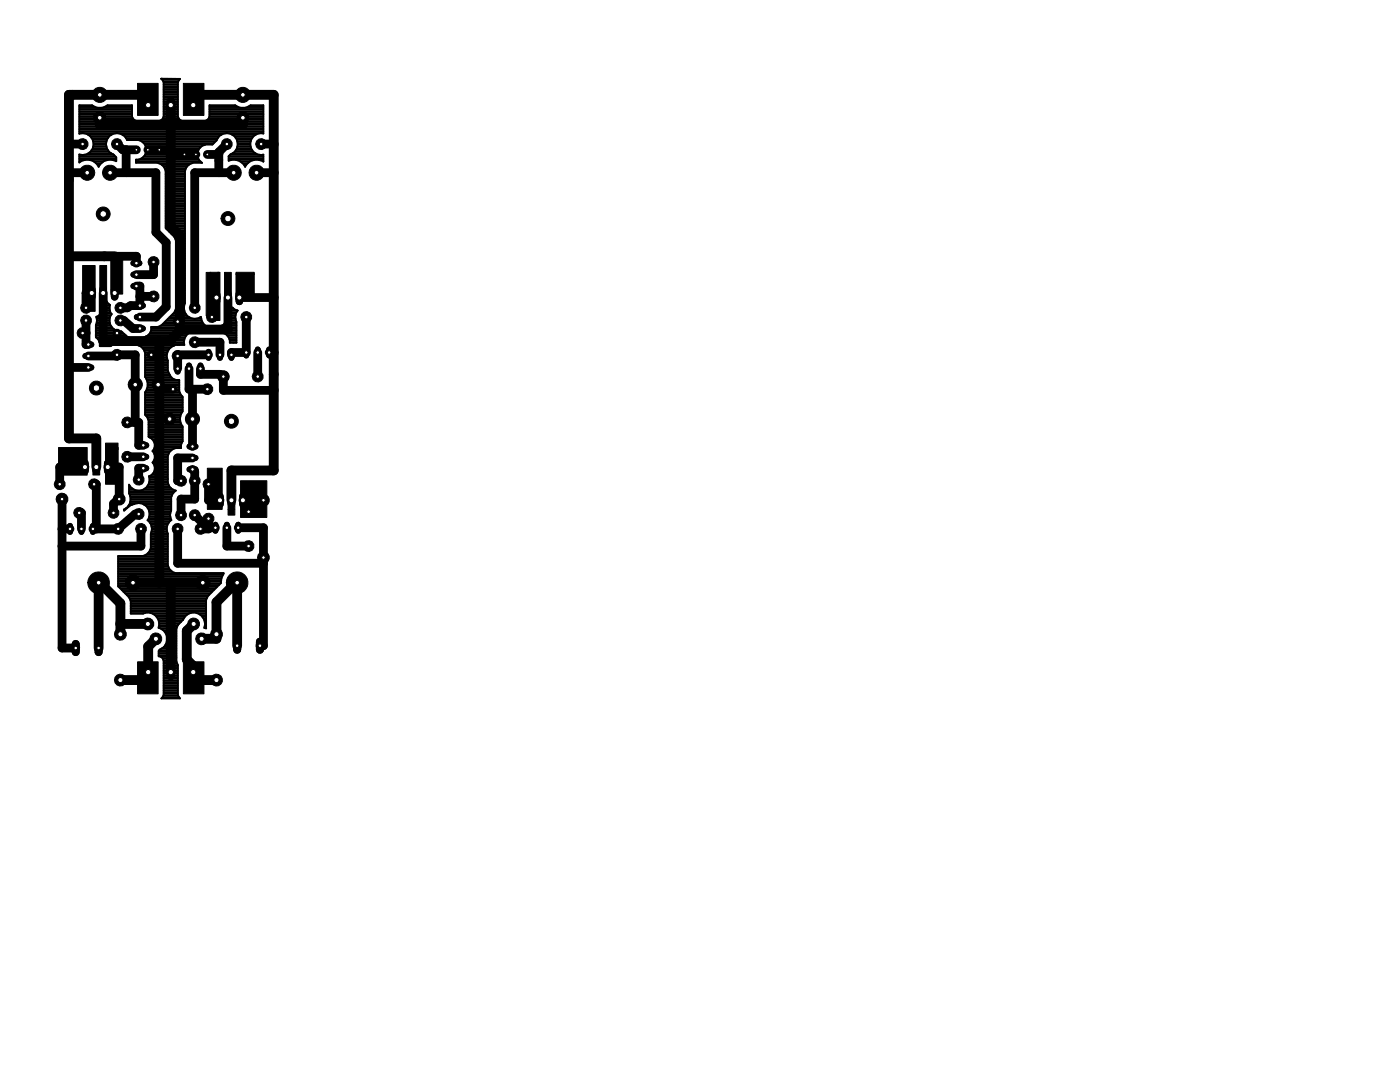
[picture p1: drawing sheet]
<svg xmlns="http://www.w3.org/2000/svg" width="279mm" height="216mm" viewBox="0 0 279 216" stroke-linecap="round" stroke-linejoin="round" font-family="sans-serif">
<g fill="#000" stroke="#000" stroke-width=".2">
<path d="M19.7 41.6a1.38 1.38 0 0 1 2.1 .4 1.38 1.38 0 0 1-.8 2 1.38 1.38 0 0 1-1.8-1.3h.7a.66 .66 0 0 1 1-.6 .66 .66 0 0 1 .1 1.1 .66 .66 0 0 1-1-.3l-.1-.2h-.7l.1-.4z" fill-rule="evenodd"/>
<path d="M44.6 42.6a1.38 1.38 0 0 1 2.1 .4 1.38 1.38 0 0 1-.9 1.9 1.38 1.38 0 0 1-1.7-1.3h.7a.65 .65 0 0 1 .9-.7 .65 .65 0 0 1 .2 1.1 .65 .65 0 0 1-1-.2l-.1-.2h-.7l.2-.7z" fill-rule="evenodd"/>
<path d="M18.3 76.4a1.38 1.38 0 0 1 2.2 .4 1.38 1.38 0 0 1-1 2 1.38 1.38 0 0 1-1.7-1.4h.8a.65 .65 0 0 1 .9-.5 .65 .65 0 0 1 .1 1.1 .65 .65 0 0 1-1-.4v-.2h-.8l.3-.7z" fill-rule="evenodd"/>
<path d="M26 75.8a1.4 1.4 0 0 1 2.2 .2 1.4 1.4 0 0 1-.8 2.1 1.4 1.4 0 0 1-1.8-1.3h.4a1.05 1.05 0 0 1 1.5-.9 1.05 1.05 0 0 1 .1 1.7 1.05 1.05 0 0 1-1.6-.6v-.2h-.4z" fill-rule="evenodd"/>
<path d="M43.8 74.3a1.14 1.14 0 0 1 1.8 .3 1.14 1.14 0 0 1-.8 1.7 1.14 1.14 0 0 1-1.4-1.2h.4a.78 .78 0 0 1 1.1-.7 .78 .78 0 0 1 .2 1.3 .78 .78 0 0 1-1.3-.3v-.3h-.4l.2-.6z" fill-rule="evenodd"/>
<path d="M37.4 82.6a1.41 1.41 0 0 1 2.2 .3 1.41 1.41 0 0 1-.8 2.1 1.41 1.41 0 0 1-1.8-1.4h.4a1.05 1.05 0 0 1 1.4-1 1.05 1.05 0 0 1 .3 1.7 1.05 1.05 0 0 1-1.7-.4v-.3h-.4z" fill-rule="evenodd"/>
<path d="M45.3 83a1.39 1.39 0 0 1 2.1 .4 1.39 1.39 0 0 1-.9 2 1.39 1.39 0 0 1-1.7-1.3h.7a.65 .65 0 0 1 1-.6 .65 .65 0 0 1 .1 1.1 .65 .65 0 0 1-1-.4l-.1-.1h-.7l.1-.4z" fill-rule="evenodd"/>
<path d="M18.1 114.8a2.16 2.16 0 0 1 3.4 .4 2.16 2.16 0 0 1-1.3 3.2 2.16 2.16 0 0 1-2.7-2.1h1.8a.42 .42 0 0 1 .5-.5 .42 .42 0 0 1 .2 .7 .42 .42 0 0 1-.7-.1v-.1h-1.8l.1-.6z" fill-rule="evenodd"/>
<path d="M45.7 114.8a2.16 2.16 0 0 1 3.5 .3 2.16 2.16 0 0 1-1.3 3.3 2.16 2.16 0 0 1-2.7-2.1h1.7a.43 .43 0 0 1 .7-.3 .43 .43 0 0 1 0 .7 .43 .43 0 0 1-.7-.3v-.1h-1.7l.2-1.1z" fill-rule="evenodd"/>
<circle cx="19.9" cy="18.9" r="1.52"/>
<circle cx="48.5" cy="18.9" r="1.51"/>
<circle cx="16.5" cy="28.8" r="1.1"/>
<circle cx="17.4" cy="34.5" r="1.51"/>
<circle cx="22" cy="34.5" r="1.52"/>
<circle cx="23.3" cy="28.8" r="1.1"/>
<circle cx="45.3" cy="28.8" r="1.1"/>
<circle cx="46.6" cy="34.5" r="1.51"/>
<circle cx="51.2" cy="34.5" r="1.51"/>
<circle cx="52.1" cy="28.8" r="1.1"/>
<circle cx="30.7" cy="52.3" r="1.1"/>
<circle cx="30.7" cy="59.2" r="1.1"/>
<circle cx="16.5" cy="66.5" r="1.1"/>
<circle cx="17.2" cy="63.9" r="1.09"/>
<circle cx="17.2" cy="61.4" r="1.09"/>
<circle cx="23.3" cy="70.8" r="1.1"/>
<circle cx="24" cy="61.4" r="1.1"/>
<circle cx="24" cy="63.9" r="1.1"/>
<circle cx="35.5" cy="71" r="1.1"/>
<circle cx="38.9" cy="61.4" r="1.09"/>
<circle cx="38.9" cy="68.3" r="1.09"/>
<circle cx="41.4" cy="77.7" r="1.1"/>
<circle cx="42.3" cy="63.3" r="1.1"/>
<circle cx="44.6" cy="75.1" r="1.1"/>
<circle cx="49.1" cy="63.3" r="1.1"/>
<circle cx="51.4" cy="75.1" r="1.1"/>
<circle cx="11.9" cy="96.6" r="1.1"/>
<circle cx="12.4" cy="99.6" r="1.19"/>
<circle cx="18.8" cy="96.6" r="1.1"/>
<circle cx="23.8" cy="99.6" r="1.19"/>
<circle cx="25.4" cy="84.3" r="1.1"/>
<circle cx="25.4" cy="91.1" r="1.1"/>
<circle cx="27.7" cy="95.7" r="1.1"/>
<circle cx="36.1" cy="95.9" r="1.1"/>
<circle cx="38.9" cy="95.9" r="1.1"/>
<circle cx="41.6" cy="96.6" r="1.1"/>
<circle cx="52.6" cy="99.8" r="1.19"/>
<circle cx="15.8" cy="102.3" r="1.1"/>
<circle cx="22.7" cy="102.3" r="1.09"/>
<circle cx="23.6" cy="105.5" r="1.09"/>
<circle cx="27.7" cy="102.6" r="1.1"/>
<circle cx="28.1" cy="105.5" r="1.09"/>
<circle cx="35.4" cy="105.5" r="1.1"/>
<circle cx="36.1" cy="102.8" r="1.1"/>
<circle cx="38.9" cy="102.8" r="1.1"/>
<circle cx="40" cy="105.5" r="1.09"/>
<circle cx="41.6" cy="103.5" r="1.1"/>
<circle cx="49.6" cy="109" r="1.1"/>
<circle cx="49.6" cy="102.1" r="1.1"/>
<circle cx="52.6" cy="111.2" r="1.19"/>
<circle cx="24" cy="135.7" r="1.18"/>
<circle cx="24" cy="126.6" r="1.19"/>
<circle cx="29.5" cy="124.5" r="1.1"/>
<circle cx="29.5" cy="124.5" r="1.18"/>
<circle cx="31.1" cy="127.5" r="1.2"/>
<circle cx="38.6" cy="124.5" r="1.19"/>
<circle cx="40.2" cy="127.5" r="1.19"/>
<circle cx="43.2" cy="135.7" r="1.19"/>
<circle cx="43.2" cy="126.6" r="1.19"/>
</g>
<g fill="#000" stroke="#000" stroke-width=".2">
<path d="M27.5 16.6h4.1v6.4h-4.1zM36.6 16.6h4.1v6.4h-4.1zM16.5 53h2.5v9.1h-2.5zM19.9 53h1.4v5.9h-1.4zM22.9 51.6h1.6v7.1h-1.6zM41.1 54.4h1v8.6h-1zM41.8 54.3h1.9v9.6h-1.9zM43.4 54.3h.5v9.6h-.5zM44.8 54.4h1.4v5.9h-1.4zM47.1 54.6h3.6v5.2h-3.6zM47.1 54.3h3.6v.5h-3.6zM11.7 89.3h5.7v5.5h-5.7z"/>
<path d="M18.5 93.4h1.4v1.4h-1.4zM21.1 89.6h2.2v7h-2.2zM21.1 88.4h2.5v1.4h-2.5zM23.1 89.3h.5v5h-.5zM41.4 93.4h2.9v7.1h-2.9zM48 95.9h5.3v7.4h-5.3zM41.4 100.3h2.9v1.3h-2.9zM45.5 100.3h1.4v1.3h-1.4zM45.5 101.6h1.4v1.2h-1.4zM27.5 132.1h4.1v6.4h-4.1zM36.6 132.1h4.1v6.4h-4.1z"/>
<circle cx="26.5" cy="116.3" r="1.54"/>
</g>
<g fill="#000" stroke="#000" stroke-width="1.8">
<path d="M13.8 34.5h3.6zM13.8 28.7h2.7zM23.3 28.7l1.2 1.2zM22 34.5h3.2zM25.2 29.9h2zM25.2 29.9v4.6zM24.5 29.9h.7zM25.2 34.5h5.9zM29.5 29.9h2.3zM31.8 29.9h2.3zM34.1 30.8h2.7zM36.8 30.8h2.3z"/>
<path d="M38.9 34.5h4.8zM43.7 34.5h2.9zM41.4 30.8h2.3zM43.7 32v2.5zM43.7 30.8v1.2zM43.7 30.4l1.6-1.7zM43.7 30.4v.4zM52.1 28.7h2.5zM51.2 34.5h3.4zM17.2 58.5h1.1zM22.9 51.1h4.3zM22.9 51.1v7.4z"/>
<path d="M27.2 51.1v1.4zM27.2 54.8h3.4zM27.9 59.1h2.7zM27.2 57.1h.7zM27.9 57.1v2zM30.6 52.3v2.5zM31.1 34.5v11.9zM31.1 46.4l2.1 2zM42.3 59.4h.9zM47.8 59.4h6.8zM13.8 73.3h3.8zM17.2 58.5v2.9z"/>
<path d="M17.2 63.9v2.6zM17.2 66.5v2.2zM16.5 66.5h.7zM17.2 68.7h.4zM20.6 58.5v9.6zM23.3 66.5v1.6zM17.6 71h5.7zM23.3 70.8v.2zM24 63.9h.7zM24 61.4h1.4zM24.7 63.9l1.8 1.7zM25.4 61.4l.7-.4z"/>
<path d="M26.1 61h1.8zM26.5 65.6h1.4zM23.3 70.8h3.7zM27 70.8v6zM27.9 59.1v1.9zM27.9 63.3h3.2zM31.1 63.3l2.1-2.1zM31.6 76.5v.3zM30.2 70.8h1.6zM31.6 76.5h.2zM31.8 77.7h2.7zM33.2 48.4v12.8z"/>
<path d="M35.5 71v2.6zM35.5 70.8h6.1zM35.5 70.8v.2zM37.7 73.6v4.1zM38.4 77.7h3zM37.7 77.7h.7zM38.9 68.3h5zM38.9 34.5v26.9zM40 73.6v1.1zM42.3 59.4v3.9zM40 74.7h3.9zM43.9 68.3v2.5z"/>
<path d="M44.6 75.1v2.8zM43.9 74.7l.7 .4zM45.5 59.4v6.4zM46.2 70.3h2.9zM46.2 70.3v.5zM49.1 63.3v7zM51.4 70.3v4.8zM44.6 77.9h10zM53.7 70.3h.9zM54.6 74.7v.2zM11.9 93.2h5.1zM11.9 93.2v3.4z"/>
<path d="M12.1 99.6h.3zM18.8 96.6h.4zM23.6 99.6h.2zM21.5 93.2h2.3zM23.8 93.2v6.4zM25.4 91.1h3.2zM25.4 84.3h1.6zM27 76.8v7.5zM27.7 93.4h.9zM27.7 93.4v2.3zM27.7 84.3v4.6zM27 84.3h.7z"/>
<path d="M27.7 88.9h.9zM31.8 83.4h2zM33.8 83.4v.2zM35.5 91.4h2.9zM35.5 91.4v4.5zM36.1 99.6h2.8zM35.5 95.9h.6zM38.4 77.7v5.9zM38.4 83.6v5.5zM38.4 93.7l.5 .4zM38.9 94.1v1.8zM38.9 95.9v3.7z"/>
<path d="M41.6 99.8h2.3zM41.6 96.6v3.2zM48.5 99.8h1.1zM49.6 99.8h3zM12.4 109v20.3zM12.4 105.5h1.6zM12.4 99.6v5.9zM12.4 105.5v3.5zM12.4 109h15.7zM16.3 102.3v3.2zM15.8 102.3h.5zM18.5 105.5h.7z"/>
<path d="M19.2 96.6v8.9zM19.2 105.5h4.4zM22.6 100.5v1.8zM22.6 100.5l1-.9zM23.6 105.5l3.4-2.9zM27 102.6h.7zM28.1 105.5v3.5zM35.5 105.5v6.9zM36.1 99.6v3.2zM40 105.5h1.6zM38.9 102.8l1.8 1.8zM41.6 104.6v.7z"/>
<path d="M41.6 103.5v1.1zM41.6 105.3h1.4zM41.6 105.3v.2zM40.7 104.6h.9zM45.3 109h4.3zM45.3 105.3v3.7zM49.6 99.8v2.3zM47.5 105.3h5.1zM52.6 105.3v6zM52.6 111.3v1.1zM35.5 112.4h17.1zM12.4 129.3h2.7z"/>
<path d="M51.9 128.8h.7zM52.6 112.4v16.4z"/>
</g>
<g fill="#000" stroke="#000" stroke-width="2">
<path d="M13.8 18.9h.6zM14.4 18.9h5.5zM19.9 18.9h.9zM20.8 18.9h8.7zM29.5 18.9l.1 .1zM29.6 19v2zM38.6 19v2zM38.7 18.9l-.1 .1zM38.7 18.9h9.8zM48.5 18.9h6.1zM13.8 34.5v1.3zM13.8 28.7v5.8z"/>
<path d="M13.8 18.9v9.8zM19.9 23.5v1.3zM34.1 24.9h14.4zM19.9 24.9h14.2zM34.1 21v3.9zM34.1 29.9v.9zM34.1 24.9v5zM48.5 23.5v1.4zM54.6 28.7v5.8zM54.6 18.9v9.8zM13.8 35.8v15.3zM13.8 51.1h7z"/>
<path d="M20.8 51.1h2.1zM34.1 30.8v14.4zM34.1 45.2l1.8 1.8zM54.6 34.5v24.9zM13.8 51.1v22.2zM20.6 68.1h2.7zM23.3 68.1h8.5zM31.8 76.5v1.2zM31.8 70.8v5.7zM31.8 68.1v2.7zM31.8 68.1h2zM36.1 65.8l-2.3 2.3z"/>
<path d="M35.5 64.2l.2 .2zM35.9 64.2v1.4zM35.9 64.2l-.2 .2zM35.9 47v17.2zM36.1 65.8h9.4zM35.9 65.6l.2 .2zM54.6 74.7v3.2zM54.6 70.3v4.4zM54.6 59.4v10.9zM13.8 73.3v14.2zM19.2 87.5v5.7zM13.8 87.5h5.4z"/>
<path d="M31.8 77.7v5.7zM46.2 93.9v5.9zM46.2 93.9h8.4zM54.6 77.9v16zM19.7 116.3v13zM19.7 116.3h.2zM26.5 116.3h5.3zM31.8 83.4v32.9zM34.1 116.3h6.4zM31.8 116.3h2.3zM47.1 116.3h.2zM47.3 116.3v12.5z"/>
<path d="M24 126.3v.3zM24 120.4v4.1zM24 124.5v2.1zM19.9 116.3l4.1 4.1zM24 124.5h5.5zM24 135.7h5.5zM29.6 129l1.5-1.5zM29.6 129v5.1zM29.6 134.1v1.5zM34.1 116.3v17.8zM37.3 125.9l1.4-1.4zM37.3 125.9v5.7z"/>
<path d="M38.6 135.6l.1 .1zM38.6 134.1v1.5zM37.3 131.6l1.3 1.3zM38.6 132.9v1.2zM38.7 135.7h4.5zM40.2 127.5h3zM43.2 126.6v.9zM43.2 120.2v6.4zM43.2 120.2l3.9-3.9z"/>
</g>
<g fill="#000" stroke="#000" stroke-width=".38">
<path d="M32.2 15.7h3.7zM32.3 15.9h3.5zM32.2 15.7l.3 .3zM32.6 16.2h3zM32.5 16l.2 .4zM32.7 19.9h2.8zM32.7 19.5h2.8zM32.7 19.2h2.8zM32.7 18.9h2.8zM32.7 18.5h2.8zM32.7 18.2h2.8zM32.7 17.9h2.8z"/>
<path d="M32.7 17.5h2.8zM32.7 17.2h2.8zM32.7 16.9h2.8zM32.7 16.5h2.8zM35.5 16.4v6.9zM35.7 16l-.2 .4zM35.9 15.7l-.2 .3zM15.8 30.8v1.6zM15.8 30.8l.7 .1zM15.8 21v5.7zM15.8 21h2.6zM15.8 32.2h.3z"/>
<path d="M15.8 31.9h1.1zM15.8 31.6h7.4zM15.8 31.2h7.3zM15.8 30.9h.5zM15.8 26.6h.7zM15.8 26.2h36.8zM15.8 25.9h36.8zM15.8 25.6h36.8zM15.8 25.2h36.8zM15.8 24.9h36.8zM15.8 24.6h36.8zM15.8 24.2h36.8z"/>
<path d="M15.8 23.9h11zM15.8 23.6h10.7zM15.8 23.2h10.6zM15.8 22.9h10.6zM15.8 22.6h10.6zM15.8 22.2h10.6zM15.8 21.9h10.6zM15.8 21.5h10.6zM15.8 21.2h2.9zM15.8 32.4l.3-.2zM16.5 30.9l.8-.1zM15.8 26.7l.7-.1z"/>
<path d="M16.5 26.6h6.8zM16.7 30.9h6zM16.1 32.2l.9-.3zM17.3 30.8l.7-.5zM16.5 26.6l.8 .1zM17.6 26.9h4.6zM17.7 30.6h4.5zM17 31.9h.9zM17.9 31.9h3.6zM18.5 29.6l-.5 .7zM17.3 26.7l.7 .5zM18.1 27.2h3.7z"/>
<path d="M18.1 30.2h3.6zM18.3 27.6h3.2zM18.3 29.9h3.2zM18.4 21l.2 .2zM18.5 27.9h2.8zM18.7 28.7l-.2 .9zM18 27.2l.5 .7zM18.5 29.6h2.8zM18.6 29.2h2.7zM18.6 28.2h2.7zM18.6 21.2l.9 .3zM18.6 28.9h2.6z"/>
<path d="M18.6 28.6h2.6zM18.5 27.9l.2 .8zM17.9 31.9l.8 .3zM18.8 32.2h1.8zM19.1 32.6h1.1zM18.7 32.2l.7 .6zM19.5 21.5h.9zM19.5 32.9h.4zM19.4 32.8l.3 .5zM20 32.8l-.3 .5zM20.4 21.5l.8-.3zM20 32.8l.7-.6z"/>
<path d="M21.1 28.7l.2 .9zM21.1 21.2h5.3zM21.2 21.2l.2-.2zM21.3 29.6l.5 .7zM21.3 27.9l-.2 .8zM21.4 21h5zM20.7 32.2l.8-.3zM21.8 30.3l.7 .5zM21.8 27.2l-.5 .7zM21.5 31.9h.9zM22.5 31.9h.7zM22.5 30.8h.1z"/>
<path d="M21.8 27.2l.7-.5zM22.6 30.8l.2 .2zM22.8 31l.4 .4zM23.2 31.4v.8zM22.4 31.9l.8 .3zM22.5 26.7l.8-.1zM23.3 26.6h22zM23.3 26.6l.9 .1zM24.4 26.9h19.8zM24.2 26.7l.7 .5zM24.9 27.2h18.8zM25.1 27.6h18.4z"/>
<path d="M24.9 27.2l.5 .7zM25.4 27.9h17.8zM25.4 27.9h.1zM26.4 21v2.3zM26.4 23.3l.1 .4zM26.5 23.7l.3 .3zM26.8 24l.4 .1zM27.1 31.9v.6zM27.1 31.9h.5zM27.1 32.2h12.9zM27.1 31.9h12.6zM27.2 24.1h4.6z"/>
<path d="M27.6 31.9l.7-.3zM25.5 27.9h2.1zM28.3 31.6h11.3zM28.3 31.6l.6-.6zM27.6 27.9l.7 .3zM28.3 28.2h14.7zM28.7 31.2h10.7zM28.7 28.6h14zM29.2 30.3l-.3 .7zM28.3 28.2l.6 .6zM28.9 30.9h10.5zM28.9 28.9h12z"/>
<path d="M29.1 30.6h10.3zM29.1 29.2h11.1zM29.2 29.5v.8zM28.9 28.8l.3 .7zM29.2 30.2h10.3zM29.2 29.9h10.4zM29.2 29.6h10.7zM27.1 32.5h4.4zM31.7 32.6h6.6zM31.8 24.1l.4-.1zM32.2 24l.3-.3zM31.5 32.5l.7 .3z"/>
<path d="M32.3 23.9h3.6zM32.3 32.9h5.4zM32.7 23.3l-.2 .4zM32.5 23.6h3.1zM32.7 16.4v6.9zM32.7 33.2h4.6zM32.7 23.2h2.8zM32.7 22.9h2.8zM32.7 22.6h2.8zM32.7 22.2h2.8zM32.7 21.9h2.8zM32.7 21.5h2.8z"/>
<path d="M32.7 21.2h2.8zM32.7 20.9h2.8zM32.7 20.6h2.8zM32.7 20.2h2.8zM32.2 32.8l.6 .6zM32.9 33.6h4.2zM33 33.9h4zM33.1 34.1v.8zM32.8 33.4l.3 .7zM33.1 39.9h3.8zM33.1 39.6h3.8zM33.1 39.2h3.8z"/>
<path d="M33.1 38.9h3.8zM33.1 38.6h3.8zM33.1 38.2h3.8zM33.1 37.9h3.8zM33.1 37.6h3.8zM33.1 37.3h3.8zM33.1 36.9h3.8zM33.1 36.6h3.8zM33.1 36.2h3.8zM33.1 35.9h3.8zM33.1 35.6h3.8zM33.1 35.2h3.8z"/>
<path d="M33.1 34.9h3.8zM33.1 34.6h3.8zM33.1 34.2h3.8zM35.5 23.3l.2 .4zM35.7 23.7l.3 .3zM36 24l.4 .1zM36.4 24.1h4.5zM36.9 34.1v.8zM36.9 34.9v25.6zM37.2 33.4l-.3 .7zM37.8 32.8l-.6 .6zM37.8 32.8l.7-.3z"/>
<path d="M39.4 30.4v.8zM39.4 31.2l.3 .7zM39.7 29.7l-.3 .7zM39.7 31.9l.6 .6zM39.7 29.7l.6-.6zM38.5 32.5h1.8zM40.9 24.1l.4-.1zM40.3 29.1l.7-.2zM41.3 24l.3-.3zM41.4 23.9h11.2zM41.8 23.3l-.2 .4zM41.7 23.6h10.9z"/>
<path d="M41.8 21v2.3zM41.8 21h5.1zM41.8 23.2h10.8zM41.8 22.9h10.8zM41.8 22.6h10.8zM41.8 22.2h10.8zM41.8 21.9h10.8zM41.8 21.5h10.8zM41.8 21.2h5.4zM41 28.9h1.4zM42.5 28.7l-.1 .2zM42.5 28.7l.7-.7z"/>
<path d="M43.2 27.9v.1zM43.7 27.2l-.5 .7zM43.7 27.2l.7-.5zM44.4 26.7l.9-.1zM45.3 26.6h6.8zM45.6 31.2v.9zM45.6 31.2l.4-.4zM45.6 31.9h.6zM45.6 31.6h7zM45.6 31.2h7zM45.9 30.9h6zM46 30.8h.1z"/>
<path d="M46.1 30.8l.7-.5zM45.3 26.6l.8 .1zM45.6 32.1l.6-.2zM46.4 26.9h4.6zM46.4 30.6h4.6zM47.3 29.6l-.5 .7zM46.1 26.7l.7 .5zM46.8 27.2h3.7zM46.9 30.2h3.6zM46.9 21l.3 .2zM47.1 27.6h3.2zM46.2 31.9h.9z"/>
<path d="M47.1 29.9h3.2zM47.1 31.9h3.6zM47.2 21.2l.8 .3zM47.5 28.7l-.2 .9zM46.8 27.2l.5 .7zM47.3 27.9h2.8zM47.3 29.6h2.8zM47.3 28.2h2.7zM47.4 29.2h2.6zM47.4 28.6h2.6zM47.4 28.9h2.6zM47.3 27.9l.2 .8z"/>
<path d="M47.1 31.9l.8 .3zM48 32.2h1.9zM48 21.5h.9zM48.4 32.6h1.1zM47.9 32.2l.7 .6zM48.7 32.9h.4zM48.9 21.5l.9-.3zM48.6 32.8l.3 .5zM49.2 32.8l-.3 .5zM49.7 21.2h2.9zM49.8 21.2l.2-.2zM49.2 32.8l.7-.6z"/>
<path d="M49.9 28.7l.2 .9zM50 21h2.6zM50.1 27.9l-.2 .8zM50.1 29.6l.5 .7zM50.6 27.2l-.5 .7zM50.6 30.3l.7 .5zM49.9 32.2l.9-.3zM50.6 27.2l.7-.5zM51.3 30.8l.8 .1zM50.8 31.9h.9zM51.7 31.9h.9zM51.3 26.7l.8-.1z"/>
<path d="M52.1 30.9h.5zM52.1 26.6h.5zM52.3 30.9h.3zM51.7 31.9l.8 .3zM52.6 21v5.6zM52.6 30.9v1.3zM33.1 34.9v10.6zM33.1 45.3h3.8zM33.1 44.9h3.8zM33.1 44.6h3.8zM33.1 44.3h3.8zM33.1 43.9h3.8z"/>
<path d="M33.1 43.6h3.8zM33.1 43.3h3.8zM33.1 42.9h3.8zM33.1 42.6h3.8zM33.1 42.2h3.8zM33.1 41.9h3.8zM33.1 41.6h3.8zM33.1 41.3h3.8zM33.1 40.9h3.8zM33.1 40.6h3.8zM33.1 40.3h3.8zM33.1 45.6h3.8z"/>
<path d="M33.5 45.9h3.4zM33.8 46.3h3.1zM34.1 46.6h2.8zM34.5 46.9h2.4zM34.8 47.3h2.1zM33.1 45.5l1.7 1.8zM34.9 47.6h2zM35.1 47.9h1.8zM35.1 48v.8zM34.8 47.3l.3 .7zM35.1 60h1.8zM35.1 59.6h1.8z"/>
<path d="M35.1 59.3h1.8zM35.1 58.9h1.8zM35.1 58.6h1.8zM35.1 58.3h1.8zM35.1 58h1.8zM35.1 57.6h1.8zM35.1 57.3h1.8zM35.1 57h1.8zM35.1 56.6h1.8zM35.1 56.3h1.8zM35.1 55.9h1.8zM35.1 55.6h1.8z"/>
<path d="M35.1 55.3h1.8zM35.1 54.9h1.8zM35.1 54.6h1.8zM35.1 54.3h1.8zM35.1 54h1.8zM35.1 53.6h1.8zM35.1 53.3h1.8zM35.1 52.9h1.8zM35.1 52.6h1.8zM35.1 52.3h1.8zM35.1 51.9h1.8zM35.1 51.6h1.8z"/>
<path d="M35.1 51.3h1.8zM35.1 50.9h1.8zM35.1 50.6h1.8zM35.1 50.3h1.8zM35.1 49.9h1.8zM35.1 49.6h1.8zM35.1 49.3h1.8zM35.1 48.9h1.8zM35.1 48.6h1.8zM35.1 48.3h1.8zM19.1 66.8v.5zM19.1 66.1v.7z"/>
<path d="M19.1 64.9v1.2zM19.2 64.8l-.1 .1zM19.1 67h6.1zM19.1 66.6h5.7zM19.1 66.3h5.3zM19.1 66h4.1zM19.1 65.6h3.6zM19.1 65.3h3.3zM19.1 65h3zM19.2 67.3h6.4zM19.4 63.9l-.2 .9zM19.2 63.2l.4-.1z"/>
<path d="M19.2 64.6h2.8zM19.2 63.3h2.8zM19.3 64.3h2.6zM19.3 63.6h2.6zM19.2 63.2l.2 .7zM19.4 64h2.4zM19.5 67.6h17.3zM19.6 63.1l.3-.4zM19.2 67.3l.5 .5zM19.7 63h2.4zM19.7 68h17zM19.9 68.3h16.8z"/>
<path d="M19.9 68.4v.7zM19.7 67.8l.2 .6zM19.9 69h2.3zM19.9 68.6h3.3zM20.1 62.3l-.2 .4zM20 62.6h2.2zM20.1 60v2.3zM20.1 60h1.1zM20.1 62.3h1.9zM20.1 62h1.8zM20.1 61.6h1.8zM20.1 61.3h1.8z"/>
<path d="M20.1 61h1.8zM20.1 60.6h1.6zM20.1 60.3h1.2zM21.2 60l.1 .3zM21.3 60.3l.5 .5zM21.8 60.8h.1zM21.8 61.4l.2 .9zM21.8 63.9l.2 .9zM21.9 60.8l-.1 .6zM22 62.3l.3 .4zM22 63.1l-.2 .8zM22 64.8l.5 .7z"/>
<path d="M19.9 69.1h2.2zM22.3 62.7l-.3 .4zM22.5 65.5l.7 .5zM22.1 69.1l.4-.3zM23.2 66l.8 .1zM22.5 68.8l.8-.2zM23.5 68.6h13.2zM24 66.1h.2zM23.3 68.6l.9 .2zM24.2 66.1l1 .9zM24.2 68.8h.1zM25.2 67l.2 .2z"/>
<path d="M25.5 67.3l.3 .1zM25.8 67.4l.3 .1zM26.3 67.5h.3zM24.3 68.8h2.3zM26.6 67.5h1.7zM26.6 68.8h.8zM27.7 69h7zM27.4 68.8l.7 .3zM28.3 69.3h5.8zM28.3 67.5l.7-.3zM28.6 69.6h5.2zM28.1 69.1l.6 .6z"/>
<path d="M28.8 70h4.8zM28.8 67.3h8.1zM28.9 70.3h4.5zM29.1 78.1l-.1 .2zM29 70.4v4.8zM28.7 69.7l.3 .7zM29 80h7.4zM29 79.7h7.4zM29 79.3h7.4zM29 79h7.3zM29 78.7h7zM29 78.3h6.9z"/>
<path d="M29 75h5zM29 74.7h4.8zM29 74.3h4.6zM29 74h4.5zM29 73.7h4.5zM29 73.3h4.5zM29 73h4.5zM29 72.6h4.5zM29 72.3h4.5zM29 72h4.5zM29 71.6h4.4zM29 71.3h4.3z"/>
<path d="M29 71h4.3zM29 70.7h4.3zM29 67.2l.1-.1zM29 75.3h5.2zM29.1 67.1l.4-.1zM29.5 77.2l-.4 .9zM29 75.2l.1 .2zM29.1 78h6.7zM29.2 75.6h5.5zM29.3 77.7h6.5zM29.3 76h6.5zM29.4 77.3h6.4z"/>
<path d="M29.5 76.3v.9zM29.1 75.4l.4 .9zM29.5 67l.4-.5zM29.5 77h6.3zM29.5 76.7h6.3zM29.5 76.3h6.3zM29.5 67h7.7zM29.8 66.6h7.7zM30.2 65.9l-.3 .6zM30 66.3h8zM30.2 66h17zM30.2 65.2v.7z"/>
<path d="M30.2 65.2h.5zM30.2 65.6h17zM30.2 65.3h11.3zM30.7 65.2h.8zM31.5 65.2l.7-.3zM32.1 65h8.9zM32.2 64.9l2.6-2.6zM32.5 64.6h8.1zM32.9 64.3h7.5zM33.2 64h7zM33.3 71l.1 .9zM33.4 70.2l-.1 .8z"/>
<path d="M33.4 71.9l.1 .1zM33.5 72v1.9zM33.5 73.9l.3 .8zM33.5 63.6h6.7zM33.8 74.7h.1zM33.8 63.3h4zM33.9 74.7l.1 .4zM33.9 69.5l-.5 .7zM34 75.1l.5 .5zM33.9 69.5l.3-.2zM34.2 63h3.1zM34.3 69.1l-.1 .2z"/>
<path d="M34.5 75.6l.6 .2zM34.3 69.1l.2-.1zM34.5 62.6h2.6zM35.1 61.6l-.3 .7zM34.8 62.3h2.1zM35 62h1.8zM34.7 69l.4-.2zM35.1 75.8h.7zM35.1 60.8v.8zM35.1 48.8v12zM35.1 61.6h1.6zM35.1 61.3h1.6z"/>
<path d="M35.1 61h1.7zM35.1 60.6h1.7zM35.1 60.3h1.8zM35.1 68.8h.4zM35.8 75.8v1.5zM35.8 77.3v.7zM35.8 78l.3 .8zM35.5 68.8h.3zM36.1 78.8l.3 .4zM36.4 79.2v2.9zM36.7 61.4l.2 .9zM36.7 68.3l.1 .5z"/>
<path d="M35.8 68.8h1zM36.9 60.6l-.2 .8zM36.9 62.3l.4 .7zM36.9 67.5l-.2 .8zM36.9 60.5v.1zM37.3 63l.7 .5zM37.3 66.7l-.4 .8zM38 63.5l.9 .1zM37.3 66.7l.7-.4zM38.9 63.6l.8-.1zM38 66.3l.9-.2zM39.7 63.5l.4-.3z"/>
<path d="M38.9 66.1l.8 .2zM39.8 66.3h7.4zM39.7 66.3h.1zM40 63.3h.1zM40.1 63.2l.1 .3zM40.2 63.5l.1 .6zM40.3 64.1l.4 .7zM40.7 64.8l.8 .5zM41.5 65.3l.8 .1zM42.3 65.4l.8-.1zM43.1 65.3h4.1zM43.1 65.3l.4-.3z"/>
<path d="M43.5 65h.6zM39.8 66.3h3.7zM44.1 65l.4-.1zM43.5 66.3h.8zM44.3 65h2.9zM44.5 64.9l.3-.3zM44.8 64.6h2.4zM45 64.2l-.2 .4zM44.9 64.3h2.3zM45 61.4v2.8zM45 61.4h1.4zM44.3 66.3l.7 .3z"/>
<path d="M45 64h2.1zM45 63.6h2zM45 63.3h2zM45 63h2zM45 62.6h2.1zM45 62.3h2.2zM45 62h2.4zM45 61.6h1.7zM45 66.6h2.2zM45.4 67h1.8zM45 66.6l.6 .6zM45.6 67.3h1.6z"/>
<path d="M45.8 67.6h1.4zM45.9 67.9v.5zM45.6 67.2l.3 .7zM45.9 68.3h1.3zM45.9 68h1.3zM46.4 61.4l.3 .3zM45.9 68.4h.7zM46.7 61.7l.7 .3zM46.9 63.3l.2 .8zM47.1 62.4l-.2 .9zM47.1 64.1l.1 .1zM47.2 64.2v4.2z"/>
<path d="M46.6 68.4h.6zM47.4 62l-.3 .4zM25.8 96.7v1.8zM25.8 96.7l.3 .6zM25.8 98.4h8.8zM25.8 98h9.1zM25.8 97.7h1zM25.8 97.4h.5zM25.8 97h.2zM25.9 98.7h8.5zM25.8 98.5l.1 .2zM26 99h8.2z"/>
<path d="M26 99.4h8.2zM26.1 99.7h8.1zM25.9 98.7l.2 .9zM26.1 97.3l.7 .4zM26.8 97.7l.9 .2zM27.7 97.9l.8-.2zM28.5 97.7l.7-.4zM28.6 97.7h5.9zM29 78.3v4.5zM29 82.7h7.1zM29 82.3h7.3zM29 82h7.4z"/>
<path d="M29 81.7h7.4zM29 81.3h7.4zM29 81h7.4zM29 80.7h7.4zM29 80.3h7.4zM29.1 97.4h5zM29.2 83h6.8zM29.7 96.5l-.5 .8zM29 82.8l.3 .4zM29.4 97h4.4zM29.4 83.3h6.6zM29.5 83.7h6.4z"/>
<path d="M29.6 96.7h4zM29.7 84.7v2.5zM29.7 83.9v.8zM29.3 83.2l.4 .7zM29.7 87h6.7zM29.7 86.7h6.7zM29.7 86.3h6.7zM29.7 86h6.7zM29.7 85.7h6.7zM29.7 85.3h6.7zM29.7 85h6.7zM29.7 84.7h6.5z"/>
<path d="M29.7 84.3h6.3zM29.7 84h6.3zM29.9 95.7l-.2 .8zM29.7 96.4h3.8zM29.8 95h3.7zM29.8 95l.3-.1zM29.7 87.2l.1 .1zM29.8 96h3.7zM29.8 95.4h3.7zM29.7 95.1l.2 .6zM29.9 95.7h3.6zM30 87.3h6.4z"/>
<path d="M30.1 94.9l.5-.5zM29.8 87.3l.3 .1zM30.3 94.7h3.2zM30.4 87.7h6zM30.4 92.3l.2-.2zM30.4 90l.2-.2zM30.5 90h3.5zM30.5 92.4h3zM30.9 93.8l-.3 .6zM30.4 92.3l.2 .2zM30.9 91.5l-.3 .6zM30.4 90l.2 .2z"/>
<path d="M30.9 89.2l-.3 .6zM30.1 87.4l.5 .5zM30.6 94.4h2.9zM30.6 92h2.9zM30.7 89.7h3.7zM30.7 88h5.7zM30.7 90.3h3zM30.7 92.7h2.8zM30.8 94h2.7zM30.8 91.7h2.7zM30.8 88.3h5.5zM30.8 90.7h2.8z"/>
<path d="M30.8 89.3h5.3zM30.8 93h2.7zM30.9 93.1v.7zM30.6 92.5l.3 .6zM30.9 90.8v.7zM30.6 90.2l.3 .6zM30.9 88.5v.7zM30.6 87.9l.3 .6zM30.9 93.7h2.6zM30.9 93.3h2.6zM30.9 91.4h2.6zM30.9 91h2.6z"/>
<path d="M30.9 89h5.2zM30.9 88.7h5.3zM33.5 91v4.5zM33.5 95.5v.8zM33.5 96.3l.3 .7zM33.8 90.3l-.3 .7zM33.8 97l.5 .6zM34.2 99.2v.8zM34.2 100v1.9zM34.3 89.7l-.5 .6zM34.3 97.6l.8 .3zM34.5 98.5l-.3 .7z"/>
<path d="M34.5 98.5l.5-.6zM34.3 89.7l.8-.3zM35.1 89.4h.7zM35.9 83.6l.2 .9zM36.1 82.7l-.2 .9zM36.1 84.5l.3 .6zM36.1 88.8v.6zM35.8 89.4h.3zM36.4 88.1l-.3 .7zM36.4 82.1l-.3 .6zM36.4 85.1v3zM23.6 110.9v6.1z"/>
<path d="M23.6 110.9h4.9zM23.6 116.7h20.1zM23.6 116.4h20.4zM23.6 116.1h20.5zM23.6 115.7h20.6zM23.6 115.4h20.6zM23.6 115.1h20.7zM23.6 114.7h20.9zM23.6 114.4h21zM23.6 114.1h10.7zM23.6 113.7h10.4zM23.6 113.4h10.1z"/>
<path d="M23.6 113.1h10zM23.6 112.7h9.9zM23.6 112.4h9.9zM23.6 112.1h9.9zM23.6 111.7h9.9zM23.6 111.4h9.9zM23.6 111.1h9.9zM23.6 117.1h19.8zM24 117.4h19zM24.3 117.7h18.4zM24.6 118.1h17.8zM24.7 101.7l.7-.5z"/>
<path d="M24.7 101.7h.3zM24.7 101.7l.1 .2zM25 118.4h17zM25.2 101.4h.2zM25.3 118.7h16.4zM25.9 100.5l-.5 .7zM25.5 101h.2zM24.8 101.9l.9-.8zM25.7 119.1h15.7zM25.8 100.7h.6zM23.6 117l2.2 2.2zM25.9 119.4h15.4z"/>
<path d="M25.9 100.9l-.2 .2zM26.1 99.6l-.2 .9zM25.9 100.4h8.3zM26 100h8.2zM26 119.7h15.1zM25.8 119.2l.3 .8zM26 100.8l.3-.1zM26.3 100.7l.3-.1zM26.8 100.5l.9-.1zM27.7 100.4l.8 .1zM28.5 110.9l.8-.3zM28.8 100.7h5.4z"/>
<path d="M29 110.7h4.5zM28.5 100.5l.7 .5zM29.3 110.6l.5-.5zM29.3 101h4.9zM29.7 103.4l-.3 .4zM29.5 101.4h4.7zM29.5 110.4h4zM29.5 103.7h4.7zM29.4 103.8l.3 .2zM29.9 102.6l-.2 .8zM29.2 101l.5 .7zM29.7 101.7h4.5z"/>
<path d="M29.7 104h4.2zM29.7 103.4h4.4zM29.8 102h4.3zM29.8 103h4.2zM30.1 109.3l-.3 .8zM29.8 110h3.7zM29.8 102.4h4.2zM29.8 102.7h4.2zM29.7 101.7l.2 .9zM30 109.7h3.5zM30 104.4h3.6zM30.1 108.6v.7z"/>
<path d="M30.1 106.5v2.1zM30.2 106.4l-.1 .1zM30.1 109.4h3.4zM30.1 109.1h3.4zM30.1 108.7h3.4zM30.1 108.4h3.4zM30.1 108.1h3.4zM30.1 107.7h3.4zM30.1 107.4h3.4zM30.1 107h3.4zM30.1 106.7h3.4zM30.3 105.5l-.1 .9z"/>
<path d="M29.7 104l.5 .7zM30.2 106.4h3.2zM30.2 104.7h3.2zM30.2 106h3.2zM30.2 105.1h3.2zM30.3 105.7h3zM30.3 105.4h3zM30.2 104.7l.1 .8zM33.3 105.5l.1 .9zM33.4 104.7l-.1 .8zM33.4 106.4l.1 .1zM33.5 106.5v6.3z"/>
<path d="M33.5 112.8l.3 .7zM33.8 113.5l.5 .6zM33.9 104l-.5 .7zM33.9 102.8l.2 .8zM34.1 102l-.2 .8zM34.1 103.6l.1 .2zM34.2 101.9l-.1 .1zM33.9 104l.3-.2zM34.3 114.1l.8 .3zM35.1 114.4h.7zM35.8 114.4h8.8zM41.1 119.7v.9z"/>
<path d="M41.4 119l-.3 .7zM44.1 116.4l-2.7 2.6zM44.2 115.3l-.1 1zM44.6 114.5l-.4 .8zM44.6 114.4v.1zM26.1 120.8v1.6zM26.1 120v.8zM26.1 122.4h2.5zM26.1 122.1h15zM26.1 121.8h15zM26.1 121.4h15zM26.1 121.1h15z"/>
<path d="M26.1 120.7h15zM26.1 120.4h15zM26.1 120.1h15zM28.6 122.4l.9-.2zM29.5 122.2l.9 .2zM30.4 122.4h7.3zM30.9 122.7h6.3zM30.4 122.4l.7 .5zM31.2 123.1h5.7zM31.5 123.4h5.2zM31.1 122.9l.5 .7zM31.8 124.5l-.2 .8z"/>
<path d="M31.6 123.7h4.9zM31.7 129.9v1.1zM31.7 129.9l.2-.3zM31.7 130.8h3.5zM31.7 130.4h3.5zM31.7 130.1h3.5zM31.7 125.1h3.6zM31.7 124.1h4.4zM31.7 124.8h3.8zM31.7 131h.1zM31.8 129.8h3.4zM31.8 124.4h4z"/>
<path d="M31.6 123.6l.2 .9zM32 129.6l.7-.5zM31.6 125.3l.4 .1zM32.1 125.4h3.1zM32.1 131.1h3.1zM32.5 139.1l-.3 .3zM31.8 131l.4 .1zM32.2 129.4h3zM32.4 139.1h3.3zM32.7 138.7l-.2 .4zM32.2 131.1l.3 .3zM32.5 131.4h2.7z"/>
<path d="M32.6 125.8h2.6zM32.6 138.8h2.9zM32.6 131.8h2.6zM32.7 131.8v6.9zM32.5 131.4l.2 .4zM32.7 138.4h2.8zM32.7 138.1h2.8zM32.7 137.8h2.8zM32.7 137.4h2.8zM32.7 137.1h2.8zM32.7 136.8h2.8zM32.7 136.4h2.8z"/>
<path d="M32.7 136.1h2.8zM32.7 135.8h2.8zM32.7 135.4h2.8zM32.7 135.1h2.8zM32.7 134.8h2.8zM32.7 134.4h2.8zM32.7 134.1h2.8zM32.7 133.8h2.8zM32.7 133.4h2.8zM32.7 133.1h2.8zM32.7 132.8h2.8zM32.7 132.4h2.7z"/>
<path d="M32.7 132.1h2.5zM33.2 128.4l-.5 .7zM32 125.4l.7 .5zM32.7 129.1h2.5zM32.9 126.1h2.3zM33 128.8h2.2zM33.1 126.4h2.1zM33.2 128.4h2zM33.4 127.5l-.2 .9zM32.7 125.9l.5 .7zM33.3 126.7h1.9zM33.3 128.1h1.9z"/>
<path d="M33.3 127.1h1.9zM33.3 127.8h1.9zM33.4 127.4h1.8zM33.2 126.6l.2 .9zM35.2 125.5v5.7zM35.2 131.2v.8zM35.2 132l.3 .7zM35.5 132.7v6zM35.5 138.7l.2 .4zM35.5 124.7l-.3 .8zM35.7 139.1l.2 .3zM32.2 139.4h3.7z"/>
<path d="M36.1 124.1l-.6 .6zM36.5 123.7l-.4 .4zM37 122.9l-.5 .7zM37 122.9l.8-.5zM37.8 122.4l.9-.2zM38.7 122.2l.8 .2zM39.5 122.4h1.6zM40 122.7h1.1zM39.5 122.4l.8 .5zM40.4 123.1h.7zM40.6 123.4h.5zM40.3 122.9l.4 .7z"/>
<path d="M40.9 124.5l-.1 .8zM40.8 123.7h.3zM40.8 125.1h.3zM40.9 124.1h.2zM40.9 124.8h.2zM40.9 124.4h.2zM40.7 123.6l.2 .9zM41.1 120.6v4.8zM40.8 125.3l.3 .1z"/>
</g>
<circle cx="26.5" cy="116.3" r=".47" fill="#fff" stroke="#000" stroke-width=".2"/>
<circle cx="19.7" cy="116.3" r="1.42" fill="#000" stroke="#000" stroke-width=".2"/>
<circle cx="19.7" cy="116.3" r=".47" fill="#fff" stroke="#000" stroke-width=".2"/>
<circle cx="47.3" cy="116.3" r="1.54" fill="#000" stroke="#000" stroke-width=".2"/>
<circle cx="47.3" cy="116.3" r=".47" fill="#fff" stroke="#000" stroke-width=".2"/>
<circle cx="40.5" cy="116.3" r="1.42" fill="#000" stroke="#000" stroke-width=".2"/>
<circle cx="40.5" cy="116.3" r=".47" fill="#fff" stroke="#000" stroke-width=".2"/>
<path d="M19.7 128.5v1.6z" fill="#000" stroke="#000" stroke-width="1.6"/>
<circle cx="19.7" cy="129.3" r=".36" fill="#fff" stroke="#000" stroke-width=".2"/>
<path d="M15.1 128.5v1.6z" fill="#000" stroke="#000" stroke-width="1.6"/>
<circle cx="15.1" cy="129.3" r=".36" fill="#fff" stroke="#000" stroke-width=".2"/>
<path d="M47.3 128v1.6z" fill="#000" stroke="#000" stroke-width="1.6"/>
<circle cx="47.3" cy="128.8" r=".36" fill="#fff" stroke="#000" stroke-width=".2"/>
<path d="M51.9 128v1.6z" fill="#000" stroke="#000" stroke-width="1.6"/>
<circle cx="51.9" cy="128.8" r=".36" fill="#fff" stroke="#000" stroke-width=".2"/>
<circle cx="23.8" cy="99.6" r=".97" fill="#000" stroke="#000" stroke-width=".2"/>
<circle cx="23.8" cy="99.6" r=".36" fill="#fff" stroke="#000" stroke-width=".2"/>
<circle cx="12.4" cy="99.6" r=".97" fill="#000" stroke="#000" stroke-width=".2"/>
<circle cx="12.4" cy="99.6" r=".36" fill="#fff" stroke="#000" stroke-width=".2"/>
<circle cx="52.6" cy="99.8" r=".97" fill="#000" stroke="#000" stroke-width=".2"/>
<circle cx="52.6" cy="99.8" r=".36" fill="#fff" stroke="#000" stroke-width=".2"/>
<circle cx="52.6" cy="111.3" r=".97" fill="#000" stroke="#000" stroke-width=".2"/>
<circle cx="52.6" cy="111.3" r=".36" fill="#fff" stroke="#000" stroke-width=".2"/>
<circle cx="18.8" cy="96.6" r=".64" fill="#000" stroke="#000" stroke-width=".2"/>
<circle cx="18.8" cy="96.6" r=".36" fill="#fff" stroke="#000" stroke-width=".2"/>
<circle cx="11.9" cy="96.6" r=".64" fill="#000" stroke="#000" stroke-width=".2"/>
<circle cx="11.9" cy="96.6" r=".36" fill="#fff" stroke="#000" stroke-width=".2"/>
<circle cx="41.6" cy="96.6" r=".64" fill="#000" stroke="#000" stroke-width=".2"/>
<circle cx="41.6" cy="96.6" r=".36" fill="#fff" stroke="#000" stroke-width=".2"/>
<circle cx="41.6" cy="103.5" r=".64" fill="#000" stroke="#000" stroke-width=".2"/>
<circle cx="41.6" cy="103.5" r=".36" fill="#fff" stroke="#000" stroke-width=".2"/>
<path d="M17 92.4v1.6z" fill="#000" stroke="#000" stroke-width="1.5"/>
<circle cx="17" cy="93.2" r=".51" fill="#fff" stroke="#000" stroke-width=".2"/>
<path d="M19.2 92.4v1.6z" fill="#000" stroke="#000" stroke-width="1.5"/>
<circle cx="19.2" cy="93.2" r=".51" fill="#fff" stroke="#000" stroke-width=".2"/>
<path d="M21.5 92.4v1.6z" fill="#000" stroke="#000" stroke-width="1.5"/>
<circle cx="21.5" cy="93.2" r=".51" fill="#fff" stroke="#000" stroke-width=".2"/>
<path d="M43.9 99.1v1.5z" fill="#000" stroke="#000" stroke-width="1.5"/>
<circle cx="43.9" cy="99.8" r=".51" fill="#fff" stroke="#000" stroke-width=".2"/>
<path d="M46.2 99.1v1.5z" fill="#000" stroke="#000" stroke-width="1.5"/>
<circle cx="46.2" cy="99.8" r=".51" fill="#fff" stroke="#000" stroke-width=".2"/>
<path d="M48.5 99.1v1.5z" fill="#000" stroke="#000" stroke-width="1.5"/>
<circle cx="48.5" cy="99.8" r=".51" fill="#fff" stroke="#000" stroke-width=".2"/>
<circle cx="17.2" cy="61.4" r=".64" fill="#000" stroke="#000" stroke-width=".2"/>
<circle cx="17.2" cy="61.4" r=".36" fill="#fff" stroke="#000" stroke-width=".2"/>
<circle cx="24" cy="61.4" r=".64" fill="#000" stroke="#000" stroke-width=".2"/>
<circle cx="24" cy="61.4" r=".36" fill="#fff" stroke="#000" stroke-width=".2"/>
<circle cx="42.3" cy="63.3" r=".64" fill="#000" stroke="#000" stroke-width=".2"/>
<circle cx="42.3" cy="63.3" r=".36" fill="#fff" stroke="#000" stroke-width=".2"/>
<circle cx="49.1" cy="63.3" r=".64" fill="#000" stroke="#000" stroke-width=".2"/>
<circle cx="49.1" cy="63.3" r=".36" fill="#fff" stroke="#000" stroke-width=".2"/>
<path d="M18.3 57.7v1.5z" fill="#000" stroke="#000" stroke-width="1.5"/>
<circle cx="18.3" cy="58.5" r=".51" fill="#fff" stroke="#000" stroke-width=".2"/>
<path d="M20.6 57.7v1.5z" fill="#000" stroke="#000" stroke-width="1.5"/>
<circle cx="20.6" cy="58.5" r=".51" fill="#fff" stroke="#000" stroke-width=".2"/>
<path d="M22.9 57.7v1.5z" fill="#000" stroke="#000" stroke-width="1.5"/>
<circle cx="22.9" cy="58.5" r=".51" fill="#fff" stroke="#000" stroke-width=".2"/>
<path d="M43.2 58.6v1.5z" fill="#000" stroke="#000" stroke-width="1.5"/>
<circle cx="43.2" cy="59.4" r=".51" fill="#fff" stroke="#000" stroke-width=".2"/>
<path d="M45.5 58.6v1.5z" fill="#000" stroke="#000" stroke-width="1.5"/>
<circle cx="45.5" cy="59.4" r=".51" fill="#fff" stroke="#000" stroke-width=".2"/>
<path d="M47.8 58.6v1.5z" fill="#000" stroke="#000" stroke-width="1.5"/>
<circle cx="47.8" cy="59.4" r=".51" fill="#fff" stroke="#000" stroke-width=".2"/>
<circle cx="19.9" cy="18.9" r="1.14" fill="#000" stroke="#000" stroke-width=".2"/>
<circle cx="19.9" cy="18.9" r=".47" fill="#fff" stroke="#000" stroke-width=".2"/>
<circle cx="19.9" cy="23.5" r="1.24" fill="#000" stroke="#000" stroke-width=".2"/>
<circle cx="19.9" cy="23.5" r=".47" fill="#fff" stroke="#000" stroke-width=".2"/>
<circle cx="48.5" cy="23.5" r="1.14" fill="#000" stroke="#000" stroke-width=".2"/>
<circle cx="48.5" cy="23.5" r=".47" fill="#fff" stroke="#000" stroke-width=".2"/>
<circle cx="48.5" cy="18.9" r="1.23" fill="#000" stroke="#000" stroke-width=".2"/>
<circle cx="48.5" cy="18.9" r=".47" fill="#fff" stroke="#000" stroke-width=".2"/>
<circle cx="24" cy="135.7" r=".76" fill="#000" stroke="#000" stroke-width=".2"/>
<circle cx="24" cy="135.7" r=".51" fill="#fff" stroke="#000" stroke-width=".2"/>
<circle cx="24" cy="126.6" r=".76" fill="#000" stroke="#000" stroke-width=".2"/>
<circle cx="24" cy="126.6" r=".51" fill="#fff" stroke="#000" stroke-width=".2"/>
<circle cx="40.2" cy="127.5" r=".76" fill="#000" stroke="#000" stroke-width=".2"/>
<circle cx="40.2" cy="127.5" r=".51" fill="#fff" stroke="#000" stroke-width=".2"/>
<circle cx="31.1" cy="127.5" r=".76" fill="#000" stroke="#000" stroke-width=".2"/>
<circle cx="31.1" cy="127.5" r=".51" fill="#fff" stroke="#000" stroke-width=".2"/>
<circle cx="38.7" cy="124.5" r=".76" fill="#000" stroke="#000" stroke-width=".2"/>
<circle cx="38.7" cy="124.5" r=".51" fill="#fff" stroke="#000" stroke-width=".2"/>
<circle cx="29.5" cy="124.5" r=".76" fill="#000" stroke="#000" stroke-width=".2"/>
<circle cx="29.5" cy="124.5" r=".51" fill="#fff" stroke="#000" stroke-width=".2"/>
<circle cx="43.2" cy="126.6" r=".76" fill="#000" stroke="#000" stroke-width=".2"/>
<circle cx="43.2" cy="126.6" r=".51" fill="#fff" stroke="#000" stroke-width=".2"/>
<circle cx="43.2" cy="135.7" r=".76" fill="#000" stroke="#000" stroke-width=".2"/>
<circle cx="43.2" cy="135.7" r=".51" fill="#fff" stroke="#000" stroke-width=".2"/>
<path d="M29.6 133.3v1.6z" fill="#000" stroke="#000" stroke-width="1.6"/>
<circle cx="29.6" cy="134.1" r=".53" fill="#fff" stroke="#000" stroke-width=".2"/>
<path d="M34.1 133.3v1.6z" fill="#000" stroke="#000" stroke-width="1.6"/>
<circle cx="34.1" cy="134.1" r=".53" fill="#fff" stroke="#000" stroke-width=".2"/>
<path d="M38.6 133.3v1.6z" fill="#000" stroke="#000" stroke-width="1.6"/>
<circle cx="38.6" cy="134.1" r=".53" fill="#fff" stroke="#000" stroke-width=".2"/>
<path d="M38.6 20.2v1.6z" fill="#000" stroke="#000" stroke-width="1.6"/>
<circle cx="38.6" cy="21" r=".53" fill="#fff" stroke="#000" stroke-width=".2"/>
<path d="M34.1 20.2v1.6z" fill="#000" stroke="#000" stroke-width="1.6"/>
<circle cx="34.1" cy="21" r=".53" fill="#fff" stroke="#000" stroke-width=".2"/>
<path d="M29.6 20.2v1.6z" fill="#000" stroke="#000" stroke-width="1.6"/>
<circle cx="29.6" cy="21" r=".53" fill="#fff" stroke="#000" stroke-width=".2"/>
<path d="M18.5 104.9v1.2z" fill="#000" stroke="#000" stroke-width="1.2"/>
<circle cx="18.5" cy="105.5" r=".36" fill="#fff" stroke="#000" stroke-width=".2"/>
<path d="M14 104.9v1.2z" fill="#000" stroke="#000" stroke-width="1.2"/>
<circle cx="14" cy="105.5" r=".36" fill="#fff" stroke="#000" stroke-width=".2"/>
<path d="M16.3 104.9v1.2z" fill="#000" stroke="#000" stroke-width="1.2"/>
<circle cx="16.3" cy="105.5" r=".36" fill="#fff" stroke="#000" stroke-width=".2"/>
<path d="M43 104.7v1.2z" fill="#000" stroke="#000" stroke-width="1.2"/>
<circle cx="43" cy="105.3" r=".36" fill="#fff" stroke="#000" stroke-width=".2"/>
<path d="M47.5 104.7v1.2z" fill="#000" stroke="#000" stroke-width="1.2"/>
<circle cx="47.5" cy="105.3" r=".36" fill="#fff" stroke="#000" stroke-width=".2"/>
<path d="M45.3 104.7v1.2z" fill="#000" stroke="#000" stroke-width="1.2"/>
<circle cx="45.3" cy="105.3" r=".36" fill="#fff" stroke="#000" stroke-width=".2"/>
<path d="M28 93.4h1.2z" fill="#000" stroke="#000" stroke-width="1.2"/>
<circle cx="28.6" cy="93.4" r=".36" fill="#fff" stroke="#000" stroke-width=".2"/>
<path d="M28 88.9h1.2z" fill="#000" stroke="#000" stroke-width="1.2"/>
<circle cx="28.6" cy="88.9" r=".36" fill="#fff" stroke="#000" stroke-width=".2"/>
<path d="M28 91.1h1.2z" fill="#000" stroke="#000" stroke-width="1.2"/>
<circle cx="28.6" cy="91.1" r=".36" fill="#fff" stroke="#000" stroke-width=".2"/>
<circle cx="15.8" cy="102.3" r=".64" fill="#000" stroke="#000" stroke-width=".2"/>
<circle cx="15.8" cy="102.3" r=".36" fill="#fff" stroke="#000" stroke-width=".2"/>
<circle cx="22.6" cy="102.3" r=".64" fill="#000" stroke="#000" stroke-width=".2"/>
<circle cx="22.6" cy="102.3" r=".36" fill="#fff" stroke="#000" stroke-width=".2"/>
<circle cx="49.6" cy="102.1" r=".64" fill="#000" stroke="#000" stroke-width=".2"/>
<circle cx="49.6" cy="102.1" r=".36" fill="#fff" stroke="#000" stroke-width=".2"/>
<circle cx="49.6" cy="109" r=".64" fill="#000" stroke="#000" stroke-width=".2"/>
<circle cx="49.6" cy="109" r=".36" fill="#fff" stroke="#000" stroke-width=".2"/>
<circle cx="28.1" cy="105.5" r=".78" fill="#000" stroke="#000" stroke-width=".2"/>
<circle cx="28.1" cy="105.5" r=".36" fill="#fff" stroke="#000" stroke-width=".2"/>
<circle cx="23.6" cy="105.5" r=".78" fill="#000" stroke="#000" stroke-width=".2"/>
<circle cx="23.6" cy="105.5" r=".36" fill="#fff" stroke="#000" stroke-width=".2"/>
<circle cx="35.5" cy="105.5" r=".78" fill="#000" stroke="#000" stroke-width=".2"/>
<circle cx="35.5" cy="105.5" r=".36" fill="#fff" stroke="#000" stroke-width=".2"/>
<circle cx="40" cy="105.5" r=".78" fill="#000" stroke="#000" stroke-width=".2"/>
<circle cx="40" cy="105.5" r=".36" fill="#fff" stroke="#000" stroke-width=".2"/>
<circle cx="27.7" cy="95.7" r=".64" fill="#000" stroke="#000" stroke-width=".2"/>
<circle cx="27.7" cy="95.7" r=".36" fill="#fff" stroke="#000" stroke-width=".2"/>
<circle cx="27.7" cy="102.6" r=".64" fill="#000" stroke="#000" stroke-width=".2"/>
<circle cx="27.7" cy="102.6" r=".36" fill="#fff" stroke="#000" stroke-width=".2"/>
<circle cx="38.9" cy="95.9" r=".64" fill="#000" stroke="#000" stroke-width=".2"/>
<circle cx="38.9" cy="95.9" r=".36" fill="#fff" stroke="#000" stroke-width=".2"/>
<circle cx="38.9" cy="102.8" r=".64" fill="#000" stroke="#000" stroke-width=".2"/>
<circle cx="38.9" cy="102.8" r=".36" fill="#fff" stroke="#000" stroke-width=".2"/>
<path d="M37.8 89.1h1.2z" fill="#000" stroke="#000" stroke-width="1.2"/>
<circle cx="38.4" cy="89.1" r=".36" fill="#fff" stroke="#000" stroke-width=".2"/>
<path d="M37.8 93.7h1.2z" fill="#000" stroke="#000" stroke-width="1.2"/>
<circle cx="38.4" cy="93.7" r=".36" fill="#fff" stroke="#000" stroke-width=".2"/>
<path d="M37.8 91.4h1.2z" fill="#000" stroke="#000" stroke-width="1.2"/>
<circle cx="38.4" cy="91.4" r=".36" fill="#fff" stroke="#000" stroke-width=".2"/>
<circle cx="25.4" cy="84.3" r=".64" fill="#000" stroke="#000" stroke-width=".2"/>
<circle cx="25.4" cy="84.3" r=".36" fill="#fff" stroke="#000" stroke-width=".2"/>
<circle cx="25.4" cy="91.1" r=".64" fill="#000" stroke="#000" stroke-width=".2"/>
<circle cx="25.4" cy="91.1" r=".36" fill="#fff" stroke="#000" stroke-width=".2"/>
<circle cx="36.1" cy="95.9" r=".64" fill="#000" stroke="#000" stroke-width=".2"/>
<circle cx="36.1" cy="95.9" r=".36" fill="#fff" stroke="#000" stroke-width=".2"/>
<circle cx="36.1" cy="102.8" r=".64" fill="#000" stroke="#000" stroke-width=".2"/>
<circle cx="36.1" cy="102.8" r=".36" fill="#fff" stroke="#000" stroke-width=".2"/>
<circle cx="33.8" cy="83.6" r="1.14" fill="#000" stroke="#000" stroke-width=".2"/>
<circle cx="33.8" cy="83.6" r=".47" fill="#fff" stroke="#000" stroke-width=".2"/>
<circle cx="38.4" cy="83.6" r="1.23" fill="#000" stroke="#000" stroke-width=".2"/>
<circle cx="38.4" cy="83.6" r=".47" fill="#fff" stroke="#000" stroke-width=".2"/>
<circle cx="27" cy="76.8" r="1.14" fill="#000" stroke="#000" stroke-width=".2"/>
<circle cx="27" cy="76.8" r=".47" fill="#fff" stroke="#000" stroke-width=".2"/>
<circle cx="31.6" cy="76.8" r="1.23" fill="#000" stroke="#000" stroke-width=".2"/>
<circle cx="31.6" cy="76.8" r=".47" fill="#fff" stroke="#000" stroke-width=".2"/>
<circle cx="23.3" cy="70.8" r=".64" fill="#000" stroke="#000" stroke-width=".2"/>
<circle cx="23.3" cy="70.8" r=".36" fill="#fff" stroke="#000" stroke-width=".2"/>
<circle cx="30.2" cy="70.8" r=".64" fill="#000" stroke="#000" stroke-width=".2"/>
<circle cx="30.2" cy="70.8" r=".36" fill="#fff" stroke="#000" stroke-width=".2"/>
<circle cx="34.5" cy="77.7" r=".64" fill="#000" stroke="#000" stroke-width=".2"/>
<circle cx="34.5" cy="77.7" r=".36" fill="#fff" stroke="#000" stroke-width=".2"/>
<circle cx="41.4" cy="77.7" r=".64" fill="#000" stroke="#000" stroke-width=".2"/>
<circle cx="41.4" cy="77.7" r=".36" fill="#fff" stroke="#000" stroke-width=".2"/>
<path d="M17 73.3h1.2z" fill="#000" stroke="#000" stroke-width="1.2"/>
<circle cx="17.6" cy="73.3" r=".36" fill="#fff" stroke="#000" stroke-width=".2"/>
<path d="M17 68.7h1.2z" fill="#000" stroke="#000" stroke-width="1.2"/>
<circle cx="17.6" cy="68.7" r=".36" fill="#fff" stroke="#000" stroke-width=".2"/>
<path d="M17 71h1.2z" fill="#000" stroke="#000" stroke-width="1.2"/>
<circle cx="17.6" cy="71" r=".36" fill="#fff" stroke="#000" stroke-width=".2"/>
<circle cx="16.5" cy="66.5" r=".64" fill="#000" stroke="#000" stroke-width=".2"/>
<circle cx="16.5" cy="66.5" r=".36" fill="#fff" stroke="#000" stroke-width=".2"/>
<circle cx="23.3" cy="66.5" r=".64" fill="#000" stroke="#000" stroke-width=".2"/>
<circle cx="23.3" cy="66.5" r=".36" fill="#fff" stroke="#000" stroke-width=".2"/>
<circle cx="35.5" cy="64.2" r=".64" fill="#000" stroke="#000" stroke-width=".2"/>
<circle cx="35.5" cy="64.2" r=".36" fill="#fff" stroke="#000" stroke-width=".2"/>
<circle cx="35.5" cy="71" r=".64" fill="#000" stroke="#000" stroke-width=".2"/>
<circle cx="35.5" cy="71" r=".36" fill="#fff" stroke="#000" stroke-width=".2"/>
<path d="M40 72.9v1.2z" fill="#000" stroke="#000" stroke-width="1.2"/>
<circle cx="40" cy="73.6" r=".36" fill="#fff" stroke="#000" stroke-width=".2"/>
<path d="M35.5 72.9v1.2z" fill="#000" stroke="#000" stroke-width="1.2"/>
<circle cx="35.5" cy="73.6" r=".36" fill="#fff" stroke="#000" stroke-width=".2"/>
<path d="M37.7 72.9v1.2z" fill="#000" stroke="#000" stroke-width="1.2"/>
<circle cx="37.7" cy="73.6" r=".36" fill="#fff" stroke="#000" stroke-width=".2"/>
<path d="M27.3 61h1.2z" fill="#000" stroke="#000" stroke-width="1.2"/>
<circle cx="27.9" cy="61" r=".36" fill="#fff" stroke="#000" stroke-width=".2"/>
<path d="M27.3 65.6h1.2z" fill="#000" stroke="#000" stroke-width="1.2"/>
<circle cx="27.9" cy="65.6" r=".36" fill="#fff" stroke="#000" stroke-width=".2"/>
<path d="M27.3 63.3h1.2z" fill="#000" stroke="#000" stroke-width="1.2"/>
<circle cx="27.9" cy="63.3" r=".36" fill="#fff" stroke="#000" stroke-width=".2"/>
<path d="M46.2 70.2v1.2z" fill="#000" stroke="#000" stroke-width="1.2"/>
<circle cx="46.2" cy="70.8" r=".36" fill="#fff" stroke="#000" stroke-width=".2"/>
<path d="M41.6 70.2v1.2z" fill="#000" stroke="#000" stroke-width="1.2"/>
<circle cx="41.6" cy="70.8" r=".36" fill="#fff" stroke="#000" stroke-width=".2"/>
<path d="M43.9 70.2v1.2z" fill="#000" stroke="#000" stroke-width="1.2"/>
<circle cx="43.9" cy="70.8" r=".36" fill="#fff" stroke="#000" stroke-width=".2"/>
<path d="M49.1 69.7v1.2z" fill="#000" stroke="#000" stroke-width="1.2"/>
<circle cx="49.1" cy="70.3" r=".36" fill="#fff" stroke="#000" stroke-width=".2"/>
<path d="M53.7 69.7v1.2z" fill="#000" stroke="#000" stroke-width="1.2"/>
<circle cx="53.7" cy="70.3" r=".36" fill="#fff" stroke="#000" stroke-width=".2"/>
<path d="M51.4 69.7v1.2z" fill="#000" stroke="#000" stroke-width="1.2"/>
<circle cx="51.4" cy="70.3" r=".36" fill="#fff" stroke="#000" stroke-width=".2"/>
<circle cx="51.4" cy="75.1" r=".64" fill="#000" stroke="#000" stroke-width=".2"/>
<circle cx="51.4" cy="75.1" r=".36" fill="#fff" stroke="#000" stroke-width=".2"/>
<circle cx="44.6" cy="75.1" r=".64" fill="#000" stroke="#000" stroke-width=".2"/>
<circle cx="44.6" cy="75.1" r=".36" fill="#fff" stroke="#000" stroke-width=".2"/>
<circle cx="38.9" cy="68.3" r=".64" fill="#000" stroke="#000" stroke-width=".2"/>
<circle cx="38.9" cy="68.3" r=".36" fill="#fff" stroke="#000" stroke-width=".2"/>
<circle cx="38.9" cy="61.4" r=".64" fill="#000" stroke="#000" stroke-width=".2"/>
<circle cx="38.9" cy="61.4" r=".36" fill="#fff" stroke="#000" stroke-width=".2"/>
<circle cx="24" cy="63.9" r=".64" fill="#000" stroke="#000" stroke-width=".2"/>
<circle cx="24" cy="63.9" r=".36" fill="#fff" stroke="#000" stroke-width=".2"/>
<circle cx="17.2" cy="63.9" r=".64" fill="#000" stroke="#000" stroke-width=".2"/>
<circle cx="17.2" cy="63.9" r=".36" fill="#fff" stroke="#000" stroke-width=".2"/>
<path d="M26.6 52.5h1.2z" fill="#000" stroke="#000" stroke-width="1.2"/>
<circle cx="27.2" cy="52.5" r=".36" fill="#fff" stroke="#000" stroke-width=".2"/>
<path d="M26.6 57.1h1.2z" fill="#000" stroke="#000" stroke-width="1.2"/>
<circle cx="27.2" cy="57.1" r=".36" fill="#fff" stroke="#000" stroke-width=".2"/>
<path d="M26.6 54.8h1.2z" fill="#000" stroke="#000" stroke-width="1.2"/>
<circle cx="27.2" cy="54.8" r=".36" fill="#fff" stroke="#000" stroke-width=".2"/>
<circle cx="30.6" cy="52.3" r=".64" fill="#000" stroke="#000" stroke-width=".2"/>
<circle cx="30.6" cy="52.3" r=".36" fill="#fff" stroke="#000" stroke-width=".2"/>
<circle cx="30.6" cy="59.1" r=".64" fill="#000" stroke="#000" stroke-width=".2"/>
<circle cx="30.6" cy="59.1" r=".36" fill="#fff" stroke="#000" stroke-width=".2"/>
<circle cx="46.6" cy="34.5" r="1.14" fill="#000" stroke="#000" stroke-width=".2"/>
<circle cx="46.6" cy="34.5" r=".47" fill="#fff" stroke="#000" stroke-width=".2"/>
<circle cx="51.2" cy="34.5" r="1.23" fill="#000" stroke="#000" stroke-width=".2"/>
<circle cx="51.2" cy="34.5" r=".47" fill="#fff" stroke="#000" stroke-width=".2"/>
<circle cx="17.4" cy="34.5" r="1.14" fill="#000" stroke="#000" stroke-width=".2"/>
<circle cx="17.4" cy="34.5" r=".47" fill="#fff" stroke="#000" stroke-width=".2"/>
<circle cx="22" cy="34.5" r="1.23" fill="#000" stroke="#000" stroke-width=".2"/>
<circle cx="22" cy="34.5" r=".47" fill="#fff" stroke="#000" stroke-width=".2"/>
<circle cx="16.5" cy="28.7" r=".64" fill="#000" stroke="#000" stroke-width=".2"/>
<circle cx="16.5" cy="28.7" r=".36" fill="#fff" stroke="#000" stroke-width=".2"/>
<circle cx="23.3" cy="28.7" r=".64" fill="#000" stroke="#000" stroke-width=".2"/>
<circle cx="23.3" cy="28.7" r=".36" fill="#fff" stroke="#000" stroke-width=".2"/>
<circle cx="45.3" cy="28.7" r=".64" fill="#000" stroke="#000" stroke-width=".2"/>
<circle cx="45.3" cy="28.7" r=".36" fill="#fff" stroke="#000" stroke-width=".2"/>
<circle cx="52.1" cy="28.7" r=".64" fill="#000" stroke="#000" stroke-width=".2"/>
<circle cx="52.1" cy="28.7" r=".36" fill="#fff" stroke="#000" stroke-width=".2"/>
<circle cx="31.8" cy="29.9" r=".51" fill="#000" stroke="#000" stroke-width=".2"/>
<circle cx="31.8" cy="29.9" r=".28" fill="#fff" stroke="#000" stroke-width=".2"/>
<circle cx="29.5" cy="29.9" r=".51" fill="#000" stroke="#000" stroke-width=".2"/>
<circle cx="29.5" cy="29.9" r=".28" fill="#fff" stroke="#000" stroke-width=".2"/>
<circle cx="27.2" cy="29.9" r=".51" fill="#000" stroke="#000" stroke-width=".2"/>
<circle cx="27.2" cy="29.9" r=".28" fill="#fff" stroke="#000" stroke-width=".2"/>
<circle cx="36.8" cy="30.8" r=".51" fill="#000" stroke="#000" stroke-width=".2"/>
<circle cx="36.8" cy="30.8" r=".28" fill="#fff" stroke="#000" stroke-width=".2"/>
<circle cx="39.1" cy="30.8" r=".51" fill="#000" stroke="#000" stroke-width=".2"/>
<circle cx="39.1" cy="30.8" r=".28" fill="#fff" stroke="#000" stroke-width=".2"/>
<circle cx="41.4" cy="30.8" r=".51" fill="#000" stroke="#000" stroke-width=".2"/>
<circle cx="41.4" cy="30.8" r=".28" fill="#fff" stroke="#000" stroke-width=".2"/>
<circle cx="26.5" cy="116.3" r="1.54" fill="#000" stroke="#000" stroke-width=".2"/>
<circle cx="26.5" cy="116.3" r=".47" fill="#fff" stroke="#000" stroke-width=".2"/>
<circle cx="19.7" cy="116.3" r="1.42" fill="#000" stroke="#000" stroke-width=".2"/>
<circle cx="19.7" cy="116.3" r=".47" fill="#fff" stroke="#000" stroke-width=".2"/>
<circle cx="47.3" cy="116.3" r="1.54" fill="#000" stroke="#000" stroke-width=".2"/>
<circle cx="47.3" cy="116.3" r=".47" fill="#fff" stroke="#000" stroke-width=".2"/>
<circle cx="40.5" cy="116.3" r="1.42" fill="#000" stroke="#000" stroke-width=".2"/>
<circle cx="40.5" cy="116.3" r=".47" fill="#fff" stroke="#000" stroke-width=".2"/>
<path d="M19.7 128.5v1.6z" fill="#000" stroke="#000" stroke-width="1.6"/>
<circle cx="19.7" cy="129.3" r=".36" fill="#fff" stroke="#000" stroke-width=".2"/>
<path d="M15.1 128.5v1.6z" fill="#000" stroke="#000" stroke-width="1.6"/>
<circle cx="15.1" cy="129.3" r=".36" fill="#fff" stroke="#000" stroke-width=".2"/>
<path d="M47.3 128v1.6z" fill="#000" stroke="#000" stroke-width="1.6"/>
<circle cx="47.3" cy="128.8" r=".36" fill="#fff" stroke="#000" stroke-width=".2"/>
<path d="M51.9 128v1.6z" fill="#000" stroke="#000" stroke-width="1.6"/>
<circle cx="51.9" cy="128.8" r=".36" fill="#fff" stroke="#000" stroke-width=".2"/>
<circle cx="23.8" cy="99.6" r=".97" fill="#000" stroke="#000" stroke-width=".2"/>
<circle cx="23.8" cy="99.6" r=".36" fill="#fff" stroke="#000" stroke-width=".2"/>
<circle cx="12.4" cy="99.6" r=".97" fill="#000" stroke="#000" stroke-width=".2"/>
<circle cx="12.4" cy="99.6" r=".36" fill="#fff" stroke="#000" stroke-width=".2"/>
<circle cx="52.6" cy="99.8" r=".97" fill="#000" stroke="#000" stroke-width=".2"/>
<circle cx="52.6" cy="99.8" r=".36" fill="#fff" stroke="#000" stroke-width=".2"/>
<circle cx="52.6" cy="111.3" r=".97" fill="#000" stroke="#000" stroke-width=".2"/>
<circle cx="52.6" cy="111.3" r=".36" fill="#fff" stroke="#000" stroke-width=".2"/>
<circle cx="18.8" cy="96.6" r=".64" fill="#000" stroke="#000" stroke-width=".2"/>
<circle cx="18.8" cy="96.6" r=".36" fill="#fff" stroke="#000" stroke-width=".2"/>
<circle cx="11.9" cy="96.6" r=".64" fill="#000" stroke="#000" stroke-width=".2"/>
<circle cx="11.9" cy="96.6" r=".36" fill="#fff" stroke="#000" stroke-width=".2"/>
<circle cx="41.6" cy="96.6" r=".64" fill="#000" stroke="#000" stroke-width=".2"/>
<circle cx="41.6" cy="96.6" r=".36" fill="#fff" stroke="#000" stroke-width=".2"/>
<circle cx="41.6" cy="103.5" r=".64" fill="#000" stroke="#000" stroke-width=".2"/>
<circle cx="41.6" cy="103.5" r=".36" fill="#fff" stroke="#000" stroke-width=".2"/>
<path d="M17 92.4v1.6z" fill="#000" stroke="#000" stroke-width="1.5"/>
<circle cx="17" cy="93.2" r=".51" fill="#fff" stroke="#000" stroke-width=".2"/>
<path d="M19.2 92.4v1.6z" fill="#000" stroke="#000" stroke-width="1.5"/>
<circle cx="19.2" cy="93.2" r=".51" fill="#fff" stroke="#000" stroke-width=".2"/>
<path d="M21.5 92.4v1.6z" fill="#000" stroke="#000" stroke-width="1.5"/>
<circle cx="21.5" cy="93.2" r=".51" fill="#fff" stroke="#000" stroke-width=".2"/>
<path d="M43.9 99.1v1.5z" fill="#000" stroke="#000" stroke-width="1.5"/>
<circle cx="43.9" cy="99.8" r=".51" fill="#fff" stroke="#000" stroke-width=".2"/>
<path d="M46.2 99.1v1.5z" fill="#000" stroke="#000" stroke-width="1.5"/>
<circle cx="46.2" cy="99.8" r=".51" fill="#fff" stroke="#000" stroke-width=".2"/>
<path d="M48.5 99.1v1.5z" fill="#000" stroke="#000" stroke-width="1.5"/>
<circle cx="48.5" cy="99.8" r=".51" fill="#fff" stroke="#000" stroke-width=".2"/>
<circle cx="17.2" cy="61.4" r=".64" fill="#000" stroke="#000" stroke-width=".2"/>
<circle cx="17.2" cy="61.4" r=".36" fill="#fff" stroke="#000" stroke-width=".2"/>
<circle cx="24" cy="61.4" r=".64" fill="#000" stroke="#000" stroke-width=".2"/>
<circle cx="24" cy="61.4" r=".36" fill="#fff" stroke="#000" stroke-width=".2"/>
<circle cx="42.3" cy="63.3" r=".64" fill="#000" stroke="#000" stroke-width=".2"/>
<circle cx="42.3" cy="63.3" r=".36" fill="#fff" stroke="#000" stroke-width=".2"/>
<circle cx="49.1" cy="63.3" r=".64" fill="#000" stroke="#000" stroke-width=".2"/>
<circle cx="49.1" cy="63.3" r=".36" fill="#fff" stroke="#000" stroke-width=".2"/>
<path d="M18.3 57.7v1.5z" fill="#000" stroke="#000" stroke-width="1.5"/>
<circle cx="18.3" cy="58.5" r=".51" fill="#fff" stroke="#000" stroke-width=".2"/>
<path d="M20.6 57.7v1.5z" fill="#000" stroke="#000" stroke-width="1.5"/>
<circle cx="20.6" cy="58.5" r=".51" fill="#fff" stroke="#000" stroke-width=".2"/>
<path d="M22.9 57.7v1.5z" fill="#000" stroke="#000" stroke-width="1.5"/>
<circle cx="22.9" cy="58.5" r=".51" fill="#fff" stroke="#000" stroke-width=".2"/>
<path d="M43.2 58.6v1.5z" fill="#000" stroke="#000" stroke-width="1.5"/>
<circle cx="43.2" cy="59.4" r=".51" fill="#fff" stroke="#000" stroke-width=".2"/>
<path d="M45.5 58.6v1.5z" fill="#000" stroke="#000" stroke-width="1.5"/>
<circle cx="45.5" cy="59.4" r=".51" fill="#fff" stroke="#000" stroke-width=".2"/>
<path d="M47.8 58.6v1.5z" fill="#000" stroke="#000" stroke-width="1.5"/>
<circle cx="47.8" cy="59.4" r=".51" fill="#fff" stroke="#000" stroke-width=".2"/>
<circle cx="19.9" cy="18.9" r="1.14" fill="#000" stroke="#000" stroke-width=".2"/>
<circle cx="19.9" cy="18.9" r=".47" fill="#fff" stroke="#000" stroke-width=".2"/>
<circle cx="19.9" cy="23.5" r="1.24" fill="#000" stroke="#000" stroke-width=".2"/>
<circle cx="19.9" cy="23.5" r=".47" fill="#fff" stroke="#000" stroke-width=".2"/>
<circle cx="48.5" cy="23.5" r="1.14" fill="#000" stroke="#000" stroke-width=".2"/>
<circle cx="48.5" cy="23.5" r=".47" fill="#fff" stroke="#000" stroke-width=".2"/>
<circle cx="48.5" cy="18.9" r="1.23" fill="#000" stroke="#000" stroke-width=".2"/>
<circle cx="48.5" cy="18.9" r=".47" fill="#fff" stroke="#000" stroke-width=".2"/>
<circle cx="24" cy="135.7" r=".76" fill="#000" stroke="#000" stroke-width=".2"/>
<circle cx="24" cy="135.7" r=".51" fill="#fff" stroke="#000" stroke-width=".2"/>
<circle cx="24" cy="126.6" r=".76" fill="#000" stroke="#000" stroke-width=".2"/>
<circle cx="24" cy="126.6" r=".51" fill="#fff" stroke="#000" stroke-width=".2"/>
<circle cx="40.2" cy="127.5" r=".76" fill="#000" stroke="#000" stroke-width=".2"/>
<circle cx="40.2" cy="127.5" r=".51" fill="#fff" stroke="#000" stroke-width=".2"/>
<circle cx="31.1" cy="127.5" r=".76" fill="#000" stroke="#000" stroke-width=".2"/>
<circle cx="31.1" cy="127.5" r=".51" fill="#fff" stroke="#000" stroke-width=".2"/>
<circle cx="38.7" cy="124.5" r=".76" fill="#000" stroke="#000" stroke-width=".2"/>
<circle cx="38.7" cy="124.5" r=".51" fill="#fff" stroke="#000" stroke-width=".2"/>
<circle cx="29.5" cy="124.5" r=".76" fill="#000" stroke="#000" stroke-width=".2"/>
<circle cx="29.5" cy="124.5" r=".51" fill="#fff" stroke="#000" stroke-width=".2"/>
<circle cx="43.2" cy="126.6" r=".76" fill="#000" stroke="#000" stroke-width=".2"/>
<circle cx="43.2" cy="126.6" r=".51" fill="#fff" stroke="#000" stroke-width=".2"/>
<circle cx="43.2" cy="135.7" r=".76" fill="#000" stroke="#000" stroke-width=".2"/>
<circle cx="43.2" cy="135.7" r=".51" fill="#fff" stroke="#000" stroke-width=".2"/>
<path d="M29.6 133.3v1.6z" fill="#000" stroke="#000" stroke-width="1.6"/>
<circle cx="29.6" cy="134.1" r=".53" fill="#fff" stroke="#000" stroke-width=".2"/>
<path d="M34.1 133.3v1.6z" fill="#000" stroke="#000" stroke-width="1.6"/>
<circle cx="34.1" cy="134.1" r=".53" fill="#fff" stroke="#000" stroke-width=".2"/>
<path d="M38.6 133.3v1.6z" fill="#000" stroke="#000" stroke-width="1.6"/>
<circle cx="38.6" cy="134.1" r=".53" fill="#fff" stroke="#000" stroke-width=".2"/>
<path d="M38.6 20.2v1.6z" fill="#000" stroke="#000" stroke-width="1.6"/>
<circle cx="38.6" cy="21" r=".53" fill="#fff" stroke="#000" stroke-width=".2"/>
<path d="M34.1 20.2v1.6z" fill="#000" stroke="#000" stroke-width="1.6"/>
<circle cx="34.1" cy="21" r=".53" fill="#fff" stroke="#000" stroke-width=".2"/>
<path d="M29.6 20.2v1.6z" fill="#000" stroke="#000" stroke-width="1.6"/>
<circle cx="29.6" cy="21" r=".53" fill="#fff" stroke="#000" stroke-width=".2"/>
<path d="M18.5 104.9v1.2z" fill="#000" stroke="#000" stroke-width="1.2"/>
<circle cx="18.5" cy="105.5" r=".36" fill="#fff" stroke="#000" stroke-width=".2"/>
<path d="M14 104.9v1.2z" fill="#000" stroke="#000" stroke-width="1.2"/>
<circle cx="14" cy="105.5" r=".36" fill="#fff" stroke="#000" stroke-width=".2"/>
<path d="M16.3 104.9v1.2z" fill="#000" stroke="#000" stroke-width="1.2"/>
<circle cx="16.3" cy="105.5" r=".36" fill="#fff" stroke="#000" stroke-width=".2"/>
<path d="M43 104.7v1.2z" fill="#000" stroke="#000" stroke-width="1.2"/>
<circle cx="43" cy="105.3" r=".36" fill="#fff" stroke="#000" stroke-width=".2"/>
<path d="M47.5 104.7v1.2z" fill="#000" stroke="#000" stroke-width="1.2"/>
<circle cx="47.5" cy="105.3" r=".36" fill="#fff" stroke="#000" stroke-width=".2"/>
<path d="M45.3 104.7v1.2z" fill="#000" stroke="#000" stroke-width="1.2"/>
<circle cx="45.3" cy="105.3" r=".36" fill="#fff" stroke="#000" stroke-width=".2"/>
<path d="M28 93.4h1.2z" fill="#000" stroke="#000" stroke-width="1.2"/>
<circle cx="28.6" cy="93.4" r=".36" fill="#fff" stroke="#000" stroke-width=".2"/>
<path d="M28 88.9h1.2z" fill="#000" stroke="#000" stroke-width="1.2"/>
<circle cx="28.6" cy="88.9" r=".36" fill="#fff" stroke="#000" stroke-width=".2"/>
<path d="M28 91.1h1.2z" fill="#000" stroke="#000" stroke-width="1.2"/>
<circle cx="28.6" cy="91.1" r=".36" fill="#fff" stroke="#000" stroke-width=".2"/>
<circle cx="15.8" cy="102.3" r=".64" fill="#000" stroke="#000" stroke-width=".2"/>
<circle cx="15.8" cy="102.3" r=".36" fill="#fff" stroke="#000" stroke-width=".2"/>
<circle cx="22.6" cy="102.3" r=".64" fill="#000" stroke="#000" stroke-width=".2"/>
<circle cx="22.6" cy="102.3" r=".36" fill="#fff" stroke="#000" stroke-width=".2"/>
<circle cx="49.6" cy="102.1" r=".64" fill="#000" stroke="#000" stroke-width=".2"/>
<circle cx="49.6" cy="102.1" r=".36" fill="#fff" stroke="#000" stroke-width=".2"/>
<circle cx="49.6" cy="109" r=".64" fill="#000" stroke="#000" stroke-width=".2"/>
<circle cx="49.6" cy="109" r=".36" fill="#fff" stroke="#000" stroke-width=".2"/>
<circle cx="28.1" cy="105.5" r=".78" fill="#000" stroke="#000" stroke-width=".2"/>
<circle cx="28.1" cy="105.5" r=".36" fill="#fff" stroke="#000" stroke-width=".2"/>
<circle cx="23.6" cy="105.5" r=".78" fill="#000" stroke="#000" stroke-width=".2"/>
<circle cx="23.6" cy="105.5" r=".36" fill="#fff" stroke="#000" stroke-width=".2"/>
<circle cx="35.5" cy="105.5" r=".78" fill="#000" stroke="#000" stroke-width=".2"/>
<circle cx="35.5" cy="105.5" r=".36" fill="#fff" stroke="#000" stroke-width=".2"/>
<circle cx="40" cy="105.5" r=".78" fill="#000" stroke="#000" stroke-width=".2"/>
<circle cx="40" cy="105.5" r=".36" fill="#fff" stroke="#000" stroke-width=".2"/>
<circle cx="27.7" cy="95.7" r=".64" fill="#000" stroke="#000" stroke-width=".2"/>
<circle cx="27.7" cy="95.7" r=".36" fill="#fff" stroke="#000" stroke-width=".2"/>
<circle cx="27.7" cy="102.6" r=".64" fill="#000" stroke="#000" stroke-width=".2"/>
<circle cx="27.7" cy="102.6" r=".36" fill="#fff" stroke="#000" stroke-width=".2"/>
<circle cx="38.9" cy="95.9" r=".64" fill="#000" stroke="#000" stroke-width=".2"/>
<circle cx="38.9" cy="95.9" r=".36" fill="#fff" stroke="#000" stroke-width=".2"/>
<circle cx="38.9" cy="102.8" r=".64" fill="#000" stroke="#000" stroke-width=".2"/>
<circle cx="38.9" cy="102.8" r=".36" fill="#fff" stroke="#000" stroke-width=".2"/>
<path d="M37.8 89.1h1.2z" fill="#000" stroke="#000" stroke-width="1.2"/>
<circle cx="38.4" cy="89.1" r=".36" fill="#fff" stroke="#000" stroke-width=".2"/>
<path d="M37.8 93.7h1.2z" fill="#000" stroke="#000" stroke-width="1.2"/>
<circle cx="38.4" cy="93.7" r=".36" fill="#fff" stroke="#000" stroke-width=".2"/>
<path d="M37.8 91.4h1.2z" fill="#000" stroke="#000" stroke-width="1.2"/>
<circle cx="38.4" cy="91.4" r=".36" fill="#fff" stroke="#000" stroke-width=".2"/>
<circle cx="25.4" cy="84.3" r=".64" fill="#000" stroke="#000" stroke-width=".2"/>
<circle cx="25.4" cy="84.3" r=".36" fill="#fff" stroke="#000" stroke-width=".2"/>
<circle cx="25.4" cy="91.1" r=".64" fill="#000" stroke="#000" stroke-width=".2"/>
<circle cx="25.4" cy="91.1" r=".36" fill="#fff" stroke="#000" stroke-width=".2"/>
<circle cx="36.1" cy="95.9" r=".64" fill="#000" stroke="#000" stroke-width=".2"/>
<circle cx="36.1" cy="95.9" r=".36" fill="#fff" stroke="#000" stroke-width=".2"/>
<circle cx="36.1" cy="102.8" r=".64" fill="#000" stroke="#000" stroke-width=".2"/>
<circle cx="36.1" cy="102.8" r=".36" fill="#fff" stroke="#000" stroke-width=".2"/>
<circle cx="33.8" cy="83.6" r="1.14" fill="#000" stroke="#000" stroke-width=".2"/>
<circle cx="33.8" cy="83.6" r=".47" fill="#fff" stroke="#000" stroke-width=".2"/>
<circle cx="38.4" cy="83.6" r="1.23" fill="#000" stroke="#000" stroke-width=".2"/>
<circle cx="38.4" cy="83.6" r=".47" fill="#fff" stroke="#000" stroke-width=".2"/>
<circle cx="27" cy="76.8" r="1.14" fill="#000" stroke="#000" stroke-width=".2"/>
<circle cx="27" cy="76.8" r=".47" fill="#fff" stroke="#000" stroke-width=".2"/>
<circle cx="31.6" cy="76.8" r="1.23" fill="#000" stroke="#000" stroke-width=".2"/>
<circle cx="31.6" cy="76.8" r=".47" fill="#fff" stroke="#000" stroke-width=".2"/>
<circle cx="23.3" cy="70.8" r=".64" fill="#000" stroke="#000" stroke-width=".2"/>
<circle cx="23.3" cy="70.8" r=".36" fill="#fff" stroke="#000" stroke-width=".2"/>
<circle cx="30.2" cy="70.8" r=".64" fill="#000" stroke="#000" stroke-width=".2"/>
<circle cx="30.2" cy="70.8" r=".36" fill="#fff" stroke="#000" stroke-width=".2"/>
<circle cx="34.5" cy="77.7" r=".64" fill="#000" stroke="#000" stroke-width=".2"/>
<circle cx="34.5" cy="77.7" r=".36" fill="#fff" stroke="#000" stroke-width=".2"/>
<circle cx="41.4" cy="77.7" r=".64" fill="#000" stroke="#000" stroke-width=".2"/>
<circle cx="41.4" cy="77.7" r=".36" fill="#fff" stroke="#000" stroke-width=".2"/>
<path d="M17 73.3h1.2z" fill="#000" stroke="#000" stroke-width="1.2"/>
<circle cx="17.6" cy="73.3" r=".36" fill="#fff" stroke="#000" stroke-width=".2"/>
<path d="M17 68.7h1.2z" fill="#000" stroke="#000" stroke-width="1.2"/>
<circle cx="17.6" cy="68.7" r=".36" fill="#fff" stroke="#000" stroke-width=".2"/>
<path d="M17 71h1.2z" fill="#000" stroke="#000" stroke-width="1.2"/>
<circle cx="17.6" cy="71" r=".36" fill="#fff" stroke="#000" stroke-width=".2"/>
<circle cx="16.5" cy="66.5" r=".64" fill="#000" stroke="#000" stroke-width=".2"/>
<circle cx="16.5" cy="66.5" r=".36" fill="#fff" stroke="#000" stroke-width=".2"/>
<circle cx="23.3" cy="66.5" r=".64" fill="#000" stroke="#000" stroke-width=".2"/>
<circle cx="23.3" cy="66.5" r=".36" fill="#fff" stroke="#000" stroke-width=".2"/>
<circle cx="35.5" cy="64.2" r=".64" fill="#000" stroke="#000" stroke-width=".2"/>
<circle cx="35.5" cy="64.2" r=".36" fill="#fff" stroke="#000" stroke-width=".2"/>
<circle cx="35.5" cy="71" r=".64" fill="#000" stroke="#000" stroke-width=".2"/>
<circle cx="35.5" cy="71" r=".36" fill="#fff" stroke="#000" stroke-width=".2"/>
<path d="M40 72.9v1.2z" fill="#000" stroke="#000" stroke-width="1.2"/>
<circle cx="40" cy="73.6" r=".36" fill="#fff" stroke="#000" stroke-width=".2"/>
<path d="M35.5 72.9v1.2z" fill="#000" stroke="#000" stroke-width="1.2"/>
<circle cx="35.5" cy="73.6" r=".36" fill="#fff" stroke="#000" stroke-width=".2"/>
<path d="M37.7 72.9v1.2z" fill="#000" stroke="#000" stroke-width="1.2"/>
<circle cx="37.7" cy="73.6" r=".36" fill="#fff" stroke="#000" stroke-width=".2"/>
<path d="M27.3 61h1.2z" fill="#000" stroke="#000" stroke-width="1.2"/>
<circle cx="27.9" cy="61" r=".36" fill="#fff" stroke="#000" stroke-width=".2"/>
<path d="M27.3 65.6h1.2z" fill="#000" stroke="#000" stroke-width="1.2"/>
<circle cx="27.9" cy="65.6" r=".36" fill="#fff" stroke="#000" stroke-width=".2"/>
<path d="M27.3 63.3h1.2z" fill="#000" stroke="#000" stroke-width="1.2"/>
<circle cx="27.9" cy="63.3" r=".36" fill="#fff" stroke="#000" stroke-width=".2"/>
<path d="M46.2 70.2v1.2z" fill="#000" stroke="#000" stroke-width="1.2"/>
<circle cx="46.2" cy="70.8" r=".36" fill="#fff" stroke="#000" stroke-width=".2"/>
<path d="M41.6 70.2v1.2z" fill="#000" stroke="#000" stroke-width="1.2"/>
<circle cx="41.6" cy="70.8" r=".36" fill="#fff" stroke="#000" stroke-width=".2"/>
<path d="M43.9 70.2v1.2z" fill="#000" stroke="#000" stroke-width="1.2"/>
<circle cx="43.9" cy="70.8" r=".36" fill="#fff" stroke="#000" stroke-width=".2"/>
<path d="M49.1 69.7v1.2z" fill="#000" stroke="#000" stroke-width="1.2"/>
<circle cx="49.1" cy="70.3" r=".36" fill="#fff" stroke="#000" stroke-width=".2"/>
<path d="M53.7 69.7v1.2z" fill="#000" stroke="#000" stroke-width="1.2"/>
<circle cx="53.7" cy="70.3" r=".36" fill="#fff" stroke="#000" stroke-width=".2"/>
<path d="M51.4 69.7v1.2z" fill="#000" stroke="#000" stroke-width="1.2"/>
<circle cx="51.4" cy="70.3" r=".36" fill="#fff" stroke="#000" stroke-width=".2"/>
<circle cx="51.4" cy="75.1" r=".64" fill="#000" stroke="#000" stroke-width=".2"/>
<circle cx="51.4" cy="75.1" r=".36" fill="#fff" stroke="#000" stroke-width=".2"/>
<circle cx="44.6" cy="75.1" r=".64" fill="#000" stroke="#000" stroke-width=".2"/>
<circle cx="44.6" cy="75.1" r=".36" fill="#fff" stroke="#000" stroke-width=".2"/>
<circle cx="38.9" cy="68.3" r=".64" fill="#000" stroke="#000" stroke-width=".2"/>
<circle cx="38.9" cy="68.3" r=".36" fill="#fff" stroke="#000" stroke-width=".2"/>
<circle cx="38.9" cy="61.4" r=".64" fill="#000" stroke="#000" stroke-width=".2"/>
<circle cx="38.9" cy="61.4" r=".36" fill="#fff" stroke="#000" stroke-width=".2"/>
<circle cx="24" cy="63.9" r=".64" fill="#000" stroke="#000" stroke-width=".2"/>
<circle cx="24" cy="63.9" r=".36" fill="#fff" stroke="#000" stroke-width=".2"/>
<circle cx="17.2" cy="63.9" r=".64" fill="#000" stroke="#000" stroke-width=".2"/>
<circle cx="17.2" cy="63.9" r=".36" fill="#fff" stroke="#000" stroke-width=".2"/>
<path d="M26.6 52.5h1.2z" fill="#000" stroke="#000" stroke-width="1.2"/>
<circle cx="27.2" cy="52.5" r=".36" fill="#fff" stroke="#000" stroke-width=".2"/>
<path d="M26.6 57.1h1.2z" fill="#000" stroke="#000" stroke-width="1.2"/>
<circle cx="27.2" cy="57.1" r=".36" fill="#fff" stroke="#000" stroke-width=".2"/>
<path d="M26.6 54.8h1.2z" fill="#000" stroke="#000" stroke-width="1.2"/>
<circle cx="27.2" cy="54.8" r=".36" fill="#fff" stroke="#000" stroke-width=".2"/>
<circle cx="30.6" cy="52.3" r=".64" fill="#000" stroke="#000" stroke-width=".2"/>
<circle cx="30.6" cy="52.3" r=".36" fill="#fff" stroke="#000" stroke-width=".2"/>
<circle cx="30.6" cy="59.1" r=".64" fill="#000" stroke="#000" stroke-width=".2"/>
<circle cx="30.6" cy="59.1" r=".36" fill="#fff" stroke="#000" stroke-width=".2"/>
<circle cx="46.6" cy="34.5" r="1.14" fill="#000" stroke="#000" stroke-width=".2"/>
<circle cx="46.6" cy="34.5" r=".47" fill="#fff" stroke="#000" stroke-width=".2"/>
<circle cx="51.2" cy="34.5" r="1.23" fill="#000" stroke="#000" stroke-width=".2"/>
<circle cx="51.2" cy="34.5" r=".47" fill="#fff" stroke="#000" stroke-width=".2"/>
<circle cx="17.4" cy="34.5" r="1.14" fill="#000" stroke="#000" stroke-width=".2"/>
<circle cx="17.4" cy="34.5" r=".47" fill="#fff" stroke="#000" stroke-width=".2"/>
<circle cx="22" cy="34.5" r="1.23" fill="#000" stroke="#000" stroke-width=".2"/>
<circle cx="22" cy="34.5" r=".47" fill="#fff" stroke="#000" stroke-width=".2"/>
<circle cx="16.5" cy="28.7" r=".64" fill="#000" stroke="#000" stroke-width=".2"/>
<circle cx="16.5" cy="28.7" r=".36" fill="#fff" stroke="#000" stroke-width=".2"/>
<circle cx="23.3" cy="28.7" r=".64" fill="#000" stroke="#000" stroke-width=".2"/>
<circle cx="23.3" cy="28.7" r=".36" fill="#fff" stroke="#000" stroke-width=".2"/>
<circle cx="45.3" cy="28.7" r=".64" fill="#000" stroke="#000" stroke-width=".2"/>
<circle cx="45.3" cy="28.7" r=".36" fill="#fff" stroke="#000" stroke-width=".2"/>
<circle cx="52.1" cy="28.7" r=".64" fill="#000" stroke="#000" stroke-width=".2"/>
<circle cx="52.1" cy="28.7" r=".36" fill="#fff" stroke="#000" stroke-width=".2"/>
<circle cx="31.8" cy="29.9" r=".51" fill="#000" stroke="#000" stroke-width=".2"/>
<circle cx="31.8" cy="29.9" r=".28" fill="#fff" stroke="#000" stroke-width=".2"/>
<circle cx="29.5" cy="29.9" r=".51" fill="#000" stroke="#000" stroke-width=".2"/>
<circle cx="29.5" cy="29.9" r=".28" fill="#fff" stroke="#000" stroke-width=".2"/>
<circle cx="27.2" cy="29.9" r=".51" fill="#000" stroke="#000" stroke-width=".2"/>
<circle cx="27.2" cy="29.9" r=".28" fill="#fff" stroke="#000" stroke-width=".2"/>
<circle cx="36.8" cy="30.8" r=".51" fill="#000" stroke="#000" stroke-width=".2"/>
<circle cx="36.8" cy="30.8" r=".28" fill="#fff" stroke="#000" stroke-width=".2"/>
<circle cx="39.1" cy="30.8" r=".51" fill="#000" stroke="#000" stroke-width=".2"/>
<circle cx="39.1" cy="30.8" r=".28" fill="#fff" stroke="#000" stroke-width=".2"/>
<circle cx="41.4" cy="30.8" r=".51" fill="#000" stroke="#000" stroke-width=".2"/>
<circle cx="41.4" cy="30.8" r=".28" fill="#fff" stroke="#000" stroke-width=".2"/>
</svg>
